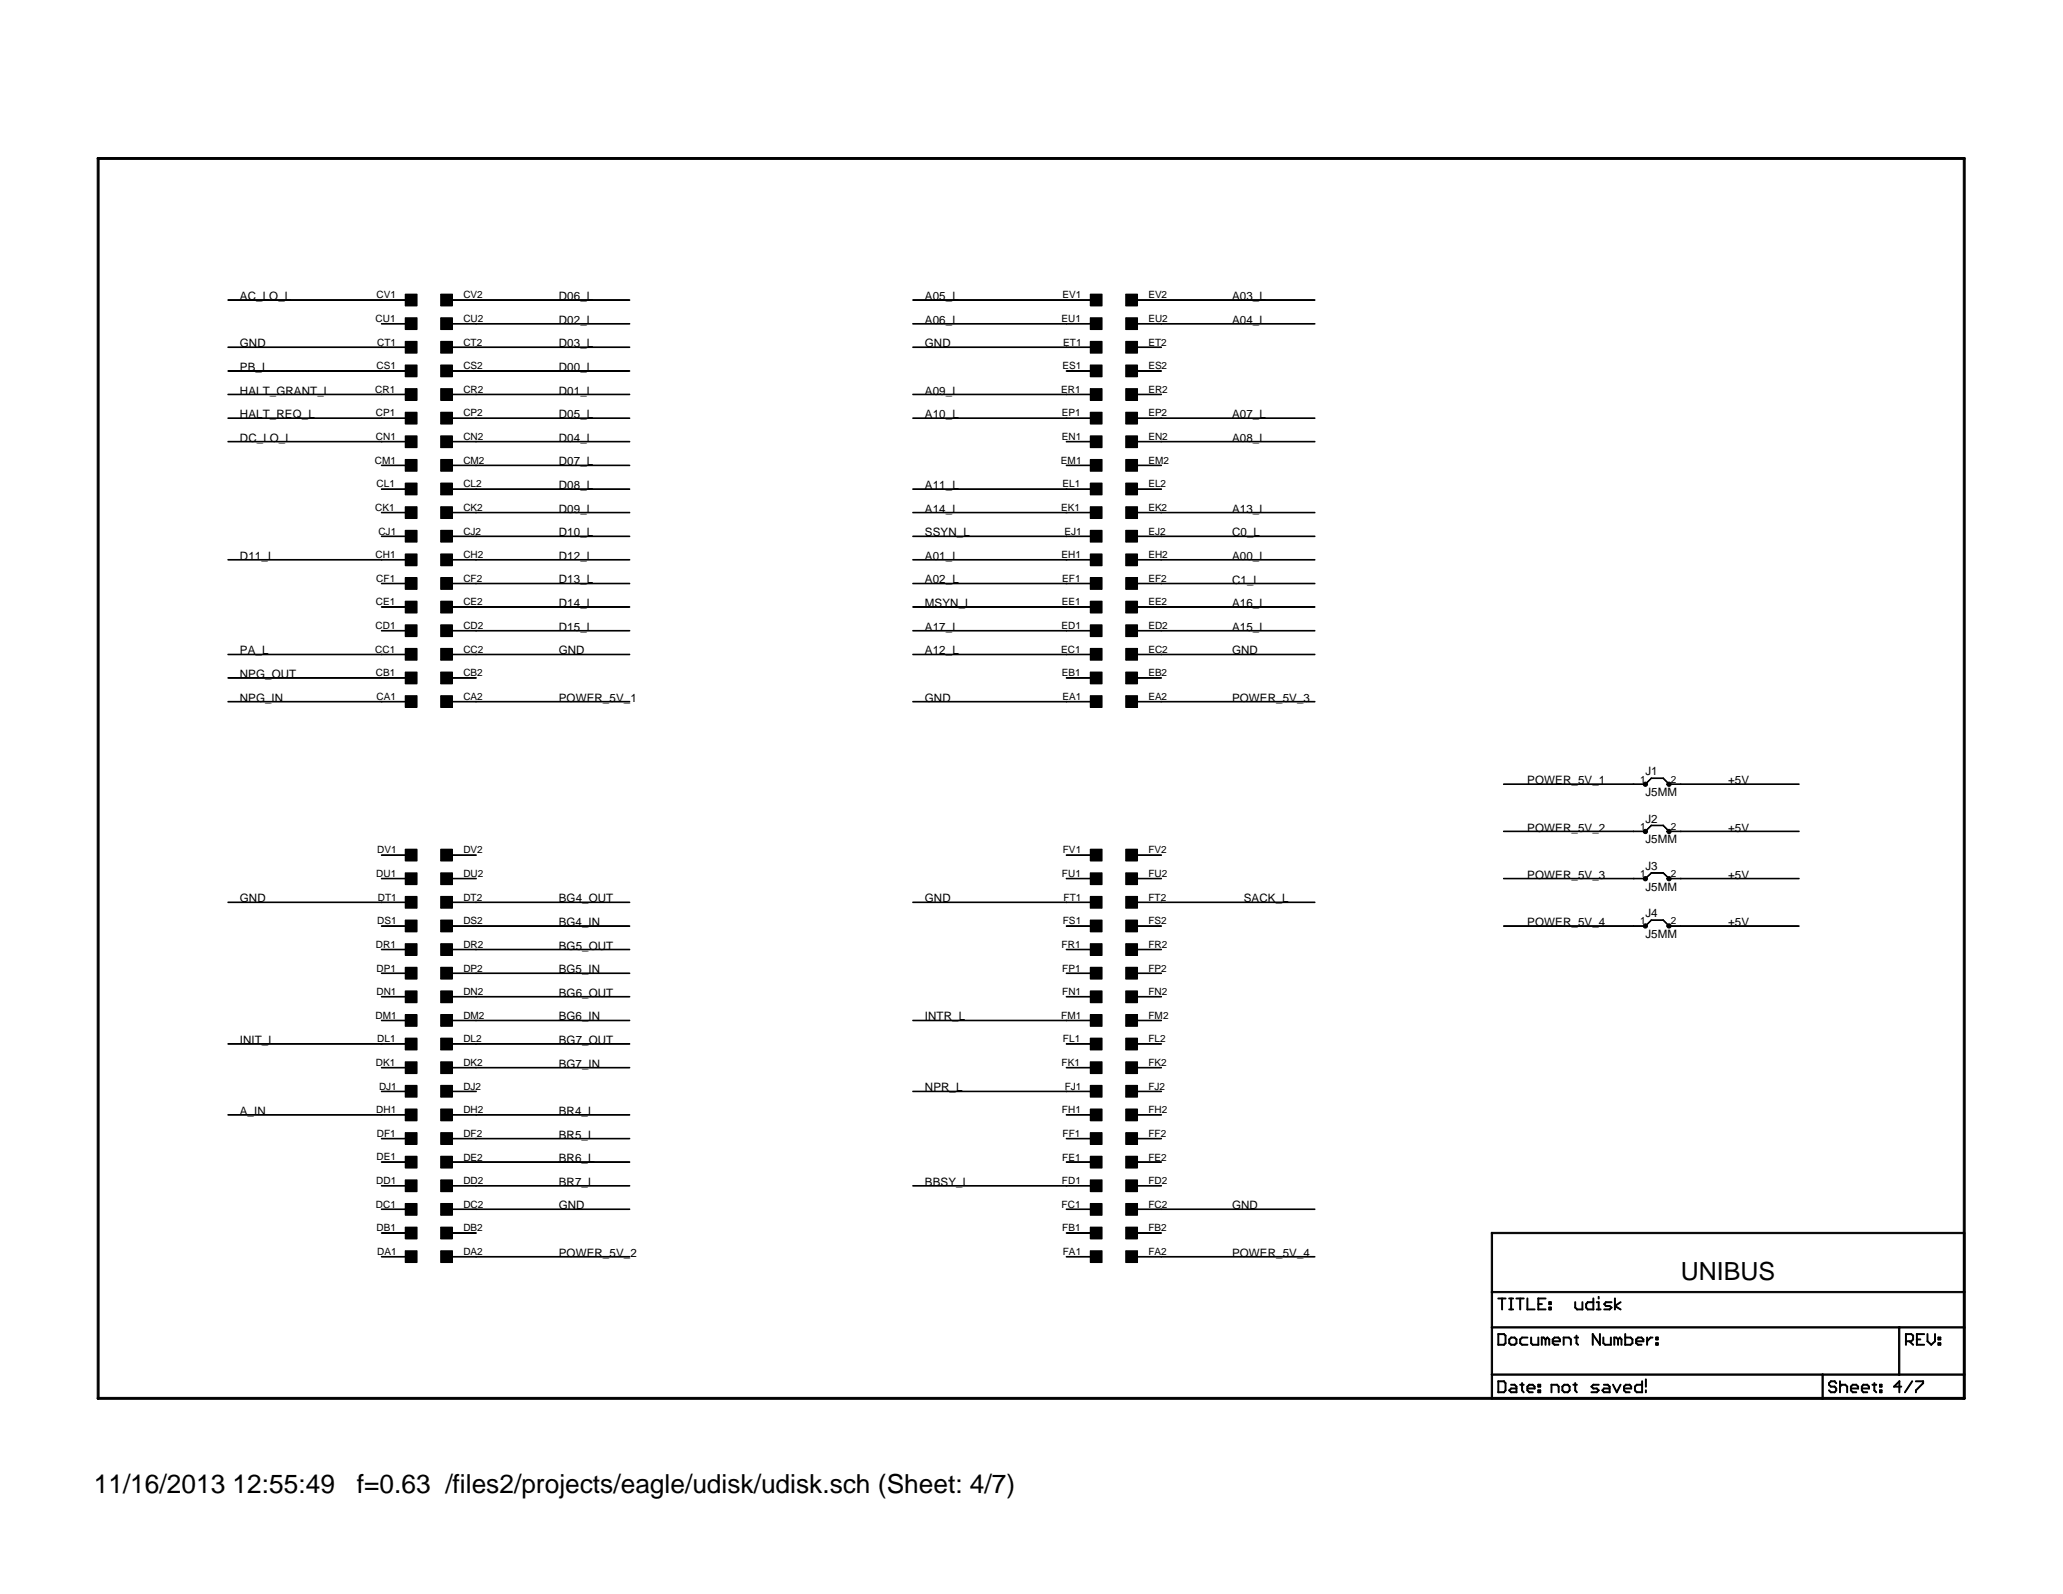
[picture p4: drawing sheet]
<svg xmlns="http://www.w3.org/2000/svg" width="279mm" height="216mm" viewBox="0 0 279 216" stroke-linecap="round" stroke-linejoin="round" font-family="sans-serif">
<defs><g id="words">
<g font-size="3.6">
<text x="12.7" y="202.2">11/16/2013 12:55:49</text>
<text x="48.3" y="202.2">f=0.63 /files2/projects/eagle/udisk/udisk.sch (Sheet: 4/7)</text>
</g>
<text font-size="3.4" x="227.6" y="173.4">UNIBUS</text>
<g font-size="1.6">
<text x="32.5" y="40.6">AC_LO_L</text>
<text x="75.7" y="40.6">D06_L</text>
<text x="125.3" y="40.6">A05_L</text>
<text x="166.9" y="40.6">A03_L</text>
<text x="32.5" y="47">GND</text>
<text x="75.7" y="47">D03_L</text>
<text x="75.7" y="43.8">D02_L</text>
<text x="125.3" y="47">GND</text>
<text x="125.3" y="43.8">A06_L</text>
<text x="166.9" y="43.8">A04_L</text>
<text x="32.5" y="50.2">PB_L</text>
<text x="32.5" y="53.4">HALT_GRANT_L</text>
<text x="75.7" y="53.4">D01_L</text>
<text x="75.7" y="50.2">D00_L</text>
<text x="125.3" y="53.4">A09_L</text>
<text x="32.5" y="56.6">HALT_REQ_L</text>
<text x="32.5" y="59.8">DC_LO_L</text>
<text x="75.7" y="59.8">D04_L</text>
<text x="75.7" y="56.6">D05_L</text>
<text x="125.3" y="56.6">A10_L</text>
<text x="166.9" y="56.6">A07_L</text>
<text x="166.9" y="59.8">A08_L</text>
<text x="75.7" y="63">D07_L</text>
<text x="75.7" y="69.4">D09_L</text>
<text x="75.7" y="66.2">D08_L</text>
<text x="125.3" y="69.4">A14_L</text>
<text x="125.3" y="66.2">A11_L</text>
<text x="166.9" y="69.4">A13_L</text>
<text x="32.5" y="75.8">D11_L</text>
<text x="75.7" y="75.8">D12_L</text>
<text x="75.7" y="72.6">D10_L</text>
<text x="125.3" y="75.8">A01_L</text>
<text x="125.3" y="72.6">SSYN_L</text>
<text x="166.9" y="72.6">C0_L</text>
<text x="166.9" y="75.8">A00_L</text>
<text x="75.7" y="82.2">D14_L</text>
<text x="75.7" y="79">D13_L</text>
<text x="125.3" y="82.2">MSYN_L</text>
<text x="125.3" y="79">A02_L</text>
<text x="166.9" y="79">C1_L</text>
<text x="166.9" y="82.2">A16_L</text>
<text x="32.5" y="88.6">PA_L</text>
<text x="75.7" y="88.6">GND</text>
<text x="75.7" y="85.4">D15_L</text>
<text x="125.3" y="88.6">A12_L</text>
<text x="125.3" y="85.4">A17_L</text>
<text x="166.9" y="88.6">GND</text>
<text x="166.9" y="85.4">A15_L</text>
<text x="32.5" y="95">NPG_IN</text>
<text x="32.5" y="91.8">NPG_OUT</text>
<text x="75.7" y="95">POWER_5V_1</text>
<text x="125.3" y="95">GND</text>
<text x="166.9" y="95">POWER_5V_3</text>
<text x="206.8" y="106.2">POWER_5V_1</text>
<text x="222.8" y="107.8">J5MM</text>
<text x="222.8" y="105">J1</text>
<text x="234" y="106.2">+5V</text>
<text x="206.8" y="112.6">POWER_5V_2</text>
<text x="222.8" y="111.4">J2</text>
<text x="234" y="112.6">+5V</text>
<text x="206.8" y="119">POWER_5V_3</text>
<text x="222.8" y="114.2">J5MM</text>
<text x="222.8" y="117.8">J3</text>
<text x="234" y="119">+5V</text>
<text x="32.5" y="122.2">GND</text>
<text x="75.7" y="122.2">BG4_OUT</text>
<text x="75.7" y="125.4">BG4_IN</text>
<text x="125.3" y="122.2">GND</text>
<text x="168.5" y="122.2">SACK_L</text>
<text x="206.8" y="125.4">POWER_5V_4</text>
<text x="222.8" y="120.6">J5MM</text>
<text x="222.8" y="124.2">J4</text>
<text x="234" y="125.4">+5V</text>
<text x="75.7" y="128.6">BG5_OUT</text>
<text x="75.7" y="131.8">BG5_IN</text>
<text x="222.8" y="127">J5MM</text>
<text x="75.7" y="135">BG6_OUT</text>
<text x="32.5" y="141.4">INIT_L</text>
<text x="75.7" y="138.2">BG6_IN</text>
<text x="75.7" y="141.4">BG7_OUT</text>
<text x="125.3" y="138.2">INTR_L</text>
<text x="75.7" y="144.6">BG7_IN</text>
<text x="125.3" y="147.8">NPR_L</text>
<text x="32.5" y="151">A_IN</text>
<text x="75.7" y="151">BR4_L</text>
<text x="75.7" y="154.2">BR5_L</text>
<text x="75.7" y="157.4">BR6_L</text>
<text x="75.7" y="160.6">BR7_L</text>
<text x="125.3" y="160.6">BBSY_L</text>
<text x="75.7" y="163.8">GND</text>
<text x="166.9" y="163.8">GND</text>
<text x="75.7" y="170.2">POWER_5V_2</text>
<text x="166.9" y="170.2">POWER_5V_4</text>
</g>
<g font-size="1.4">
<text x="51" y="40.4">CV1</text>
<text x="62.8" y="40.4">CV2</text>
<text x="143.9" y="40.4">EV1</text>
<text x="155.5" y="40.4">EV2</text>
<text x="50.9" y="43.6">CU1</text>
<text x="51.1" y="46.8">CT1</text>
<text x="62.8" y="43.6">CU2</text>
<text x="62.8" y="46.8">CT2</text>
<text x="143.8" y="43.6">EU1</text>
<text x="144" y="46.8">ET1</text>
<text x="155.5" y="43.6">EU2</text>
<text x="155.5" y="46.8">ET2</text>
<text x="50.8" y="53.2">CR1</text>
<text x="51" y="50">CS1</text>
<text x="62.8" y="50">CS2</text>
<text x="62.8" y="53.2">CR2</text>
<text x="143.7" y="53.2">ER1</text>
<text x="143.9" y="50">ES1</text>
<text x="155.5" y="50">ES2</text>
<text x="155.5" y="53.2">ER2</text>
<text x="50.9" y="56.4">CP1</text>
<text x="50.9" y="59.6">CN1</text>
<text x="62.8" y="56.4">CP2</text>
<text x="62.8" y="59.6">CN2</text>
<text x="143.8" y="56.4">EP1</text>
<text x="143.8" y="59.6">EN1</text>
<text x="155.5" y="56.4">EP2</text>
<text x="155.5" y="59.6">EN2</text>
<text x="50.8" y="62.8">CM1</text>
<text x="62.8" y="62.8">CM2</text>
<text x="143.7" y="62.8">EM1</text>
<text x="155.5" y="62.8">EM2</text>
<text x="50.8" y="69.2">CK1</text>
<text x="51" y="66">CL1</text>
<text x="62.8" y="66">CL2</text>
<text x="62.8" y="69.2">CK2</text>
<text x="143.7" y="69.2">EK1</text>
<text x="143.9" y="66">EL1</text>
<text x="155.5" y="66">EL2</text>
<text x="155.5" y="69.2">EK2</text>
<text x="50.9" y="75.6">CH1</text>
<text x="51.3" y="72.4">CJ1</text>
<text x="62.8" y="72.4">CJ2</text>
<text x="62.8" y="75.6">CH2</text>
<text x="143.8" y="75.6">EH1</text>
<text x="144.2" y="72.4">EJ1</text>
<text x="155.5" y="72.4">EJ2</text>
<text x="155.5" y="75.6">EH2</text>
<text x="50.9" y="82">CE1</text>
<text x="51" y="78.8">CF1</text>
<text x="62.8" y="78.8">CF2</text>
<text x="62.8" y="82">CE2</text>
<text x="143.8" y="82">EE1</text>
<text x="143.9" y="78.8">EF1</text>
<text x="155.5" y="78.8">EF2</text>
<text x="155.5" y="82">EE2</text>
<text x="50.8" y="88.4">CC1</text>
<text x="50.9" y="85.2">CD1</text>
<text x="62.8" y="85.2">CD2</text>
<text x="62.8" y="88.4">CC2</text>
<text x="143.7" y="88.4">EC1</text>
<text x="143.8" y="85.2">ED1</text>
<text x="155.5" y="85.2">ED2</text>
<text x="155.5" y="88.4">EC2</text>
<text x="50.9" y="91.6">CB1</text>
<text x="51" y="94.8">CA1</text>
<text x="62.8" y="91.6">CB2</text>
<text x="62.8" y="94.8">CA2</text>
<text x="143.8" y="91.6">EB1</text>
<text x="143.9" y="94.8">EA1</text>
<text x="155.5" y="91.6">EB2</text>
<text x="155.5" y="94.8">EA2</text>
<text x="222.2" y="106">1</text>
<text x="226.3" y="106">2</text>
<text x="222.2" y="112.4">1</text>
<text x="226.3" y="112.4">2</text>
<text x="51" y="118.8">DU1</text>
<text x="51.1" y="115.6">DV1</text>
<text x="62.8" y="115.6">DV2</text>
<text x="62.8" y="118.8">DU2</text>
<text x="143.8" y="118.8">FU1</text>
<text x="143.9" y="115.6">FV1</text>
<text x="155.5" y="115.6">FV2</text>
<text x="155.5" y="118.8">FU2</text>
<text x="222.2" y="118.8">1</text>
<text x="226.3" y="118.8">2</text>
<text x="51.1" y="125.2">DS1</text>
<text x="51.2" y="122">DT1</text>
<text x="62.8" y="122">DT2</text>
<text x="62.8" y="125.2">DS2</text>
<text x="143.9" y="125.2">FS1</text>
<text x="144" y="122">FT1</text>
<text x="155.5" y="122">FT2</text>
<text x="155.5" y="125.2">FS2</text>
<text x="222.2" y="125.2">1</text>
<text x="226.3" y="125.2">2</text>
<text x="50.9" y="128.4">DR1</text>
<text x="51" y="131.6">DP1</text>
<text x="62.8" y="128.4">DR2</text>
<text x="62.8" y="131.6">DP2</text>
<text x="143.8" y="128.4">FR1</text>
<text x="143.9" y="131.6">FP1</text>
<text x="155.5" y="128.4">FR2</text>
<text x="155.5" y="131.6">FP2</text>
<text x="50.9" y="138">DM1</text>
<text x="51" y="134.8">DN1</text>
<text x="62.8" y="134.8">DN2</text>
<text x="62.8" y="138">DM2</text>
<text x="143.7" y="138">FM1</text>
<text x="143.9" y="134.8">FN1</text>
<text x="155.5" y="134.8">FN2</text>
<text x="155.5" y="138">FM2</text>
<text x="51.1" y="141.2">DL1</text>
<text x="62.8" y="141.2">DL2</text>
<text x="143.9" y="141.2">FL1</text>
<text x="155.5" y="141.2">FL2</text>
<text x="50.9" y="144.4">DK1</text>
<text x="51.3" y="147.6">DJ1</text>
<text x="62.8" y="144.4">DK2</text>
<text x="62.8" y="147.6">DJ2</text>
<text x="143.8" y="144.4">FK1</text>
<text x="144.2" y="147.6">FJ1</text>
<text x="155.5" y="144.4">FK2</text>
<text x="155.5" y="147.6">FJ2</text>
<text x="51" y="150.8">DH1</text>
<text x="51" y="154">DF1</text>
<text x="62.8" y="150.8">DH2</text>
<text x="62.8" y="154">DF2</text>
<text x="143.8" y="150.8">FH1</text>
<text x="143.9" y="154">FF1</text>
<text x="155.5" y="150.8">FH2</text>
<text x="155.5" y="154">FF2</text>
<text x="51" y="160.4">DD1</text>
<text x="51" y="157.2">DE1</text>
<text x="62.8" y="157.2">DE2</text>
<text x="62.8" y="160.4">DD2</text>
<text x="143.8" y="160.4">FD1</text>
<text x="143.9" y="157.2">FE1</text>
<text x="155.5" y="157.2">FE2</text>
<text x="155.5" y="160.4">FD2</text>
<text x="50.9" y="163.6">DC1</text>
<text x="51" y="166.8">DB1</text>
<text x="62.8" y="163.6">DC2</text>
<text x="62.8" y="166.8">DB2</text>
<text x="143.8" y="163.6">FC1</text>
<text x="143.9" y="166.8">FB1</text>
<text x="155.5" y="163.6">FC2</text>
<text x="155.5" y="166.8">FB2</text>
<text x="51.1" y="170">DA1</text>
<text x="62.8" y="170">DA2</text>
<text x="143.9" y="170">FA1</text>
<text x="155.5" y="170">FA2</text>
</g>
</g></defs>
<g fill="#000">
<path d="M54.9 39.8h1.6v1.6h-1.6z" fill-rule="evenodd"/>
<path d="M59.7 39.8h1.6v1.6h-1.6z" fill-rule="evenodd"/>
<path d="M147.7 39.8h1.6v1.6h-1.6z" fill-rule="evenodd"/>
<path d="M152.5 39.8h1.6v1.6h-1.6z" fill-rule="evenodd"/>
<path d="M13.2 21.3h252.9v.2v.1h-252.9v-.1z" fill-rule="evenodd"/>
<path d="M30.9 47l20.8 .1z" fill-rule="evenodd"/>
<path d="M30.9 40.6l20.8 .1h-20.8z" fill-rule="evenodd"/>
<path d="M30.9 53.4h20.8l-20.8 .1z" fill-rule="evenodd"/>
<path d="M30.9 56.6l20.8 .1z" fill-rule="evenodd"/>
<path d="M30.9 59.8h20.8z" fill-rule="evenodd"/>
<path d="M30.9 50.2l20.8 .1z" fill-rule="evenodd"/>
<path d="M54.9 43h1.6v1.6h-1.6z" fill-rule="evenodd"/>
<path d="M54.9 46.2h1.6v1.6h-1.6z" fill-rule="evenodd"/>
<path d="M54.9 49.4h1.6v1.6h-1.6z" fill-rule="evenodd"/>
<path d="M54.9 52.6h1.6v1.6h-1.6z" fill-rule="evenodd"/>
<path d="M54.9 55.8h1.6v1.6h-1.6z" fill-rule="evenodd"/>
<path d="M54.9 59h1.6v1.6h-1.6z" fill-rule="evenodd"/>
<path d="M51.7 40.6l3.2 .1h-3.2z" fill-rule="evenodd"/>
<path d="M51.7 43.8l3.2 .1h-3.2z" fill-rule="evenodd"/>
<path d="M51.6 47l3.3 .1z" fill-rule="evenodd"/>
<path d="M51.7 50.2l3.2 .1h-3.2z" fill-rule="evenodd"/>
<path d="M51.7 53.4h3.2l-3.2 .1z" fill-rule="evenodd"/>
<path d="M51.6 56.6l3.3 .1z" fill-rule="evenodd"/>
<path d="M51.6 59.8h3.3z" fill-rule="evenodd"/>
<path d="M59.7 43h1.6v1.6h-1.6z" fill-rule="evenodd"/>
<path d="M59.7 46.2h1.6v1.6h-1.6z" fill-rule="evenodd"/>
<path d="M59.7 49.4h1.6v1.6h-1.6z" fill-rule="evenodd"/>
<path d="M59.7 52.6h1.6v1.6h-1.6z" fill-rule="evenodd"/>
<path d="M59.7 55.8h1.6v1.6h-1.6z" fill-rule="evenodd"/>
<path d="M59.7 59h1.6v1.6h-1.6z" fill-rule="evenodd"/>
<path d="M61.3 40.6l3.2 .1h-3.2z" fill-rule="evenodd"/>
<path d="M61.3 43.8l3.2 .1h-3.2z" fill-rule="evenodd"/>
<path d="M61.3 47l3.2 .1z" fill-rule="evenodd"/>
<path d="M61.3 50.2l3.2 .1h-3.2z" fill-rule="evenodd"/>
<path d="M61.3 53.4h3.2l-3.2 .1z" fill-rule="evenodd"/>
<path d="M61.3 56.6l3.2 .1z" fill-rule="evenodd"/>
<path d="M61.3 59.8h3.2z" fill-rule="evenodd"/>
<path d="M64.4 59.8h20.9z" fill-rule="evenodd"/>
<path d="M64.4 56.6l20.9 .1z" fill-rule="evenodd"/>
<path d="M64.5 53.4h20.8l-20.8 .1z" fill-rule="evenodd"/>
<path d="M64.5 50.2l20.8 .1h-20.8z" fill-rule="evenodd"/>
<path d="M64.5 47l20.8 .1h-20.8z" fill-rule="evenodd"/>
<path d="M64.5 43.8l20.8 .1h-20.8z" fill-rule="evenodd"/>
<path d="M64.5 40.6l20.8 .1h-20.8z" fill-rule="evenodd"/>
<path d="M123.6 47l20.9 .1z" fill-rule="evenodd"/>
<path d="M123.6 40.6l20.9 .1z" fill-rule="evenodd"/>
<path d="M123.6 43.8l20.9 .1z" fill-rule="evenodd"/>
<path d="M123.6 53.4h20.9z" fill-rule="evenodd"/>
<path d="M123.6 56.6l20.9 .1z" fill-rule="evenodd"/>
<path d="M147.7 43h1.6v1.6h-1.6z" fill-rule="evenodd"/>
<path d="M147.7 46.2h1.6v1.6h-1.6z" fill-rule="evenodd"/>
<path d="M147.7 49.4h1.6v1.6h-1.6z" fill-rule="evenodd"/>
<path d="M147.7 52.6h1.6v1.6h-1.6z" fill-rule="evenodd"/>
<path d="M147.7 55.8h1.6v1.6h-1.6z" fill-rule="evenodd"/>
<path d="M147.7 59h1.6v1.6h-1.6z" fill-rule="evenodd"/>
<path d="M144.4 40.6l3.3 .1h-3.3z" fill-rule="evenodd"/>
<path d="M144.4 43.8l3.3 .1h-3.3z" fill-rule="evenodd"/>
<path d="M144.4 47l3.3 .1h-3.3z" fill-rule="evenodd"/>
<path d="M144.4 50.2l3.3 .1h-3.3z" fill-rule="evenodd"/>
<path d="M144.4 53.4h3.3l-3.3 .1z" fill-rule="evenodd"/>
<path d="M144.4 56.6l3.3 .1h-3.3z" fill-rule="evenodd"/>
<path d="M144.4 59.8h3.3l-3.3 .1z" fill-rule="evenodd"/>
<path d="M152.5 43h1.6v1.6h-1.6z" fill-rule="evenodd"/>
<path d="M152.5 46.2h1.6v1.6h-1.6z" fill-rule="evenodd"/>
<path d="M152.5 49.4h1.6v1.6h-1.6z" fill-rule="evenodd"/>
<path d="M152.5 52.6h1.6v1.6h-1.6z" fill-rule="evenodd"/>
<path d="M152.5 55.8h1.6v1.6h-1.6z" fill-rule="evenodd"/>
<path d="M152.5 59h1.6v1.6h-1.6z" fill-rule="evenodd"/>
<path d="M154 40.6l3.3 .1h-3.3z" fill-rule="evenodd"/>
<path d="M154 43.8l3.3 .1h-3.3z" fill-rule="evenodd"/>
<path d="M154 47l3.3 .1h-3.3z" fill-rule="evenodd"/>
<path d="M154 50.2l3.3 .1h-3.3z" fill-rule="evenodd"/>
<path d="M154 53.4h3.3l-3.3 .1z" fill-rule="evenodd"/>
<path d="M154 56.6l3.3 .1h-3.3z" fill-rule="evenodd"/>
<path d="M154 59.8h3.3l-3.3 .1z" fill-rule="evenodd"/>
<path d="M157.3 40.6l20.8 .1h-20.8z" fill-rule="evenodd"/>
<path d="M157.3 43.8l20.8 .1h-20.8z" fill-rule="evenodd"/>
<path d="M157.2 56.6l20.9 .1z" fill-rule="evenodd"/>
<path d="M157.2 59.8h20.9z" fill-rule="evenodd"/>
<path d="M30.9 75.8h20.8z" fill-rule="evenodd"/>
<path d="M54.9 62.2h1.6v1.6h-1.6z" fill-rule="evenodd"/>
<path d="M54.9 65.4h1.6v1.6h-1.6z" fill-rule="evenodd"/>
<path d="M54.9 68.6h1.6v1.6h-1.6z" fill-rule="evenodd"/>
<path d="M54.9 71.8h1.6v1.6h-1.6z" fill-rule="evenodd"/>
<path d="M54.9 75h1.6v1.6h-1.6z" fill-rule="evenodd"/>
<path d="M54.9 78.2h1.6v1.6h-1.6z" fill-rule="evenodd"/>
<path d="M51.7 63l3.2 .1h-3.2z" fill-rule="evenodd"/>
<path d="M51.7 66.2l3.2 .1h-3.2z" fill-rule="evenodd"/>
<path d="M51.7 69.4h3.2l-3.2 .1z" fill-rule="evenodd"/>
<path d="M51.6 72.6l3.3 .1z" fill-rule="evenodd"/>
<path d="M51.6 75.8h3.3z" fill-rule="evenodd"/>
<path d="M51.6 79l3.3 .1z" fill-rule="evenodd"/>
<path d="M59.7 62.2h1.6v1.6h-1.6z" fill-rule="evenodd"/>
<path d="M59.7 65.4h1.6v1.6h-1.6z" fill-rule="evenodd"/>
<path d="M59.7 68.6h1.6v1.6h-1.6z" fill-rule="evenodd"/>
<path d="M59.7 71.8h1.6v1.6h-1.6z" fill-rule="evenodd"/>
<path d="M59.7 75h1.6v1.6h-1.6z" fill-rule="evenodd"/>
<path d="M59.7 78.2h1.6v1.6h-1.6z" fill-rule="evenodd"/>
<path d="M61.3 63l3.2 .1h-3.2z" fill-rule="evenodd"/>
<path d="M61.3 66.2l3.2 .1h-3.2z" fill-rule="evenodd"/>
<path d="M61.3 69.4h3.2l-3.2 .1z" fill-rule="evenodd"/>
<path d="M61.3 72.6l3.2 .1z" fill-rule="evenodd"/>
<path d="M61.3 75.8h3.2l-3.2 .1z" fill-rule="evenodd"/>
<path d="M61.3 79l3.2 .1z" fill-rule="evenodd"/>
<path d="M64.4 79l20.9 .1z" fill-rule="evenodd"/>
<path d="M64.5 75.8h20.8l-20.8 .1z" fill-rule="evenodd"/>
<path d="M64.4 72.6l20.9 .1z" fill-rule="evenodd"/>
<path d="M64.5 69.4h20.8l-20.8 .1z" fill-rule="evenodd"/>
<path d="M64.5 66.2l20.8 .1h-20.8z" fill-rule="evenodd"/>
<path d="M64.5 63l20.8 .1h-20.8z" fill-rule="evenodd"/>
<path d="M123.6 79l20.9 .1z" fill-rule="evenodd"/>
<path d="M123.6 75.8h20.9z" fill-rule="evenodd"/>
<path d="M123.6 72.6l20.9 .1z" fill-rule="evenodd"/>
<path d="M123.6 69.4h20.9z" fill-rule="evenodd"/>
<path d="M123.6 66.2l20.9 .1z" fill-rule="evenodd"/>
<path d="M147.7 62.2h1.6v1.6h-1.6z" fill-rule="evenodd"/>
<path d="M147.7 65.4h1.6v1.6h-1.6z" fill-rule="evenodd"/>
<path d="M147.7 68.6h1.6v1.6h-1.6z" fill-rule="evenodd"/>
<path d="M147.7 71.8h1.6v1.6h-1.6z" fill-rule="evenodd"/>
<path d="M147.7 75h1.6v1.6h-1.6z" fill-rule="evenodd"/>
<path d="M147.7 78.2h1.6v1.6h-1.6z" fill-rule="evenodd"/>
<path d="M144.4 63l3.3 .1h-3.3z" fill-rule="evenodd"/>
<path d="M144.4 66.2l3.3 .1h-3.3z" fill-rule="evenodd"/>
<path d="M144.4 69.4h3.3l-3.3 .1z" fill-rule="evenodd"/>
<path d="M144.4 72.6l3.3 .1h-3.3z" fill-rule="evenodd"/>
<path d="M144.4 75.8h3.3l-3.3 .1z" fill-rule="evenodd"/>
<path d="M144.4 79l3.3 .1h-3.3z" fill-rule="evenodd"/>
<path d="M152.5 62.2h1.6v1.6h-1.6z" fill-rule="evenodd"/>
<path d="M152.5 65.4h1.6v1.6h-1.6z" fill-rule="evenodd"/>
<path d="M152.5 68.6h1.6v1.6h-1.6z" fill-rule="evenodd"/>
<path d="M152.5 71.8h1.6v1.6h-1.6z" fill-rule="evenodd"/>
<path d="M152.5 75h1.6v1.6h-1.6z" fill-rule="evenodd"/>
<path d="M152.5 78.2h1.6v1.6h-1.6z" fill-rule="evenodd"/>
<path d="M154 63l3.3 .1h-3.3z" fill-rule="evenodd"/>
<path d="M154 66.2l3.3 .1h-3.3z" fill-rule="evenodd"/>
<path d="M154 69.4h3.3l-3.3 .1z" fill-rule="evenodd"/>
<path d="M154 72.6l3.3 .1h-3.3z" fill-rule="evenodd"/>
<path d="M154 75.8h3.3l-3.3 .1z" fill-rule="evenodd"/>
<path d="M154 79l3.3 .1h-3.3z" fill-rule="evenodd"/>
<path d="M157.3 69.4h20.8l-20.8 .1z" fill-rule="evenodd"/>
<path d="M157.2 72.6l20.9 .1z" fill-rule="evenodd"/>
<path d="M157.2 75.8h20.9z" fill-rule="evenodd"/>
<path d="M157.2 79l20.9 .1z" fill-rule="evenodd"/>
<path d="M30.9 95l20.8 .1h-20.8z" fill-rule="evenodd"/>
<path d="M30.9 91.8h20.8l-20.8 .1z" fill-rule="evenodd"/>
<path d="M30.9 88.6l20.8 .1z" fill-rule="evenodd"/>
<path d="M54.9 81.4h1.6v1.6h-1.6z" fill-rule="evenodd"/>
<path d="M54.9 84.6h1.6v1.6h-1.6z" fill-rule="evenodd"/>
<path d="M54.9 87.8h1.6v1.6h-1.6z" fill-rule="evenodd"/>
<path d="M54.9 91h1.6v1.6h-1.6z" fill-rule="evenodd"/>
<path d="M54.9 94.2h1.6v1.6h-1.6z" fill-rule="evenodd"/>
<path d="M51.6 82.2h3.3z" fill-rule="evenodd"/>
<path d="M51.6 85.4h3.3z" fill-rule="evenodd"/>
<path d="M51.6 88.6l3.3 .1z" fill-rule="evenodd"/>
<path d="M51.7 91.8h3.2l-3.2 .1z" fill-rule="evenodd"/>
<path d="M51.7 95l3.2 .1h-3.2z" fill-rule="evenodd"/>
<path d="M59.7 81.4h1.6v1.6h-1.6z" fill-rule="evenodd"/>
<path d="M59.7 84.6h1.6v1.6h-1.6z" fill-rule="evenodd"/>
<path d="M59.7 87.8h1.6v1.6h-1.6z" fill-rule="evenodd"/>
<path d="M59.7 91h1.6v1.6h-1.6z" fill-rule="evenodd"/>
<path d="M59.7 94.2h1.6v1.6h-1.6z" fill-rule="evenodd"/>
<path d="M61.3 82.2h3.2z" fill-rule="evenodd"/>
<path d="M61.3 85.4h3.2z" fill-rule="evenodd"/>
<path d="M61.3 88.6l3.2 .1z" fill-rule="evenodd"/>
<path d="M61.3 91.8h3.2l-3.2 .1z" fill-rule="evenodd"/>
<path d="M61.3 95l3.2 .1h-3.2z" fill-rule="evenodd"/>
<path d="M64.4 88.6l20.9 .1z" fill-rule="evenodd"/>
<path d="M64.4 85.4h20.9z" fill-rule="evenodd"/>
<path d="M64.4 82.2h20.9z" fill-rule="evenodd"/>
<path d="M64.5 95l20.8 .1h-20.8z" fill-rule="evenodd"/>
<path d="M123.6 95l20.9 .1z" fill-rule="evenodd"/>
<path d="M123.6 88.6l20.9 .1z" fill-rule="evenodd"/>
<path d="M123.6 85.4h20.9z" fill-rule="evenodd"/>
<path d="M123.6 82.2h20.9z" fill-rule="evenodd"/>
<path d="M147.7 81.4h1.6v1.6h-1.6z" fill-rule="evenodd"/>
<path d="M147.7 84.6h1.6v1.6h-1.6z" fill-rule="evenodd"/>
<path d="M147.7 87.8h1.6v1.6h-1.6z" fill-rule="evenodd"/>
<path d="M147.7 91h1.6v1.6h-1.6z" fill-rule="evenodd"/>
<path d="M147.7 94.2h1.6v1.6h-1.6z" fill-rule="evenodd"/>
<path d="M144.4 82.2h3.3l-3.3 .1z" fill-rule="evenodd"/>
<path d="M144.4 85.4h3.3l-3.3 .1z" fill-rule="evenodd"/>
<path d="M144.4 88.6l3.3 .1z" fill-rule="evenodd"/>
<path d="M144.4 91.8h3.3l-3.3 .1z" fill-rule="evenodd"/>
<path d="M144.4 95l3.3 .1h-3.3z" fill-rule="evenodd"/>
<path d="M152.5 81.4h1.6v1.6h-1.6z" fill-rule="evenodd"/>
<path d="M152.5 84.6h1.6v1.6h-1.6z" fill-rule="evenodd"/>
<path d="M152.5 87.8h1.6v1.6h-1.6z" fill-rule="evenodd"/>
<path d="M152.5 91h1.6v1.6h-1.6z" fill-rule="evenodd"/>
<path d="M152.5 94.2h1.6v1.6h-1.6z" fill-rule="evenodd"/>
<path d="M154 82.2h3.3l-3.3 .1z" fill-rule="evenodd"/>
<path d="M154 85.4h3.3l-3.3 .1z" fill-rule="evenodd"/>
<path d="M154 88.6l3.3 .1z" fill-rule="evenodd"/>
<path d="M154 91.8h3.3l-3.3 .1z" fill-rule="evenodd"/>
<path d="M154 95l3.3 .1h-3.3z" fill-rule="evenodd"/>
<path d="M157.2 88.6l20.9 .1z" fill-rule="evenodd"/>
<path d="M157.2 82.2h20.9z" fill-rule="evenodd"/>
<path d="M157.2 85.4h20.9z" fill-rule="evenodd"/>
<path d="M157.3 95l20.8 .1h-20.8z" fill-rule="evenodd"/>
<path d="M54.9 115h1.6v1.6h-1.6z" fill-rule="evenodd"/>
<path d="M54.9 118.2h1.6v1.6h-1.6z" fill-rule="evenodd"/>
<path d="M51.7 115.8h3.2l-3.2 .1z" fill-rule="evenodd"/>
<path d="M51.6 119h3.3z" fill-rule="evenodd"/>
<path d="M59.7 115h1.6v1.6h-1.6z" fill-rule="evenodd"/>
<path d="M59.7 118.2h1.6v1.6h-1.6z" fill-rule="evenodd"/>
<path d="M61.3 115.8h3.2l-3.2 .1z" fill-rule="evenodd"/>
<path d="M61.3 119h3.2z" fill-rule="evenodd"/>
<path d="M147.7 115h1.6v1.6h-1.6z" fill-rule="evenodd"/>
<path d="M147.7 118.2h1.6v1.6h-1.6z" fill-rule="evenodd"/>
<path d="M144.4 115.8h3.3l-3.3 .1z" fill-rule="evenodd"/>
<path d="M144.4 119h3.3h-3.3z" fill-rule="evenodd"/>
<path d="M152.5 115h1.6v1.6h-1.6z" fill-rule="evenodd"/>
<path d="M152.5 118.2h1.6v1.6h-1.6z" fill-rule="evenodd"/>
<path d="M154 115.8h3.3l-3.3 .1z" fill-rule="evenodd"/>
<path d="M154 119h3.3h-3.3z" fill-rule="evenodd"/>
<path d="M203.6 106.2h17.7z" fill-rule="evenodd"/>
<path d="M203.6 112.6h17.7h-17.7z" fill-rule="evenodd"/>
<path d="M203.6 119h17.7h-17.7z" fill-rule="evenodd"/>
<path d="M222.6 106l.2-.1 .2 .1 .1 .2-.1 .2-.2 .1-.2-.1v-.2h.3h-.3z" fill-rule="evenodd"/>
<path d="M222.6 112.4l.2-.1 .2 .1 .1 .2-.1 .2-.1 .1-.3-.1v-.2h.3h-.3z" fill-rule="evenodd"/>
<path d="M222.6 118.8l.2-.1 .2 .1 .1 .2-.1 .2-.1 .1-.3-.1v-.2h.3h-.3z" fill-rule="evenodd"/>
<path d="M221.2 106.2h1.7z" fill-rule="evenodd"/>
<path d="M221.2 112.6h1.7h-1.7z" fill-rule="evenodd"/>
<path d="M221.2 119h1.7h-1.7z" fill-rule="evenodd"/>
<path d="M222.8 106.2l.9-.8-.8 .9z" fill-rule="evenodd"/>
<path d="M223.6 111.8h.1l-.9 .8z" fill-rule="evenodd"/>
<path d="M222.8 119l.9-.8-.8 .8z" fill-rule="evenodd"/>
<path d="M223.6 105.4h1.7z" fill-rule="evenodd"/>
<path d="M223.6 111.8h1.7h-1.7z" fill-rule="evenodd"/>
<path d="M223.6 118.2l1.7 .1h-1.7z" fill-rule="evenodd"/>
<path d="M225.8 106l.2-.1 .2 .1 .1 .2-.1 .2-.2 .1-.2-.1v-.2h.3h-.3z" fill-rule="evenodd"/>
<path d="M225.8 112.4l.2-.1 .2 .1 .1 .2-.1 .2-.1 .1-.3-.1v-.2h.3h-.3z" fill-rule="evenodd"/>
<path d="M225.8 118.8l.2-.1 .2 .1 .1 .2-.1 .2-.1 .1-.3-.1v-.2h.3h-.3z" fill-rule="evenodd"/>
<path d="M225.2 105.4l.9 .8z" fill-rule="evenodd"/>
<path d="M225.2 111.8l.9 .8z" fill-rule="evenodd"/>
<path d="M225.2 118.2l.9 .8z" fill-rule="evenodd"/>
<path d="M226 106.2h1.7z" fill-rule="evenodd"/>
<path d="M226 112.6h1.7h-1.7z" fill-rule="evenodd"/>
<path d="M226 119h1.7z" fill-rule="evenodd"/>
<path d="M227.6 106.2h16.1z" fill-rule="evenodd"/>
<path d="M227.6 112.6h16.1h-16.1z" fill-rule="evenodd"/>
<path d="M227.6 119h16.1z" fill-rule="evenodd"/>
<path d="M30.9 122.2h20.8z" fill-rule="evenodd"/>
<path d="M54.9 121.4h1.6v1.6h-1.6z" fill-rule="evenodd"/>
<path d="M54.9 124.6h1.6v1.6h-1.6z" fill-rule="evenodd"/>
<path d="M54.9 127.8h1.6v1.6h-1.6z" fill-rule="evenodd"/>
<path d="M54.9 131h1.6v1.6h-1.6z" fill-rule="evenodd"/>
<path d="M54.9 134.2h1.6v1.6h-1.6z" fill-rule="evenodd"/>
<path d="M54.9 137.4h1.6v1.6h-1.6z" fill-rule="evenodd"/>
<path d="M51.6 122.2h3.3z" fill-rule="evenodd"/>
<path d="M51.7 125.4l3.2 .1h-3.2z" fill-rule="evenodd"/>
<path d="M51.7 128.6h3.2l-3.2 .1z" fill-rule="evenodd"/>
<path d="M51.6 131.8h3.3z" fill-rule="evenodd"/>
<path d="M51.6 135h3.3z" fill-rule="evenodd"/>
<path d="M51.6 138.2h3.3z" fill-rule="evenodd"/>
<path d="M59.7 121.4h1.6v1.6h-1.6z" fill-rule="evenodd"/>
<path d="M59.7 124.6h1.6v1.6h-1.6z" fill-rule="evenodd"/>
<path d="M59.7 127.8h1.6v1.6h-1.6z" fill-rule="evenodd"/>
<path d="M59.7 131h1.6v1.6h-1.6z" fill-rule="evenodd"/>
<path d="M59.7 134.2h1.6v1.6h-1.6z" fill-rule="evenodd"/>
<path d="M59.7 137.4h1.6v1.6h-1.6z" fill-rule="evenodd"/>
<path d="M61.3 122.2h3.2z" fill-rule="evenodd"/>
<path d="M61.3 125.4l3.2 .1h-3.2z" fill-rule="evenodd"/>
<path d="M61.3 128.6h3.2l-3.2 .1z" fill-rule="evenodd"/>
<path d="M61.3 131.8h3.2l-3.2 .1z" fill-rule="evenodd"/>
<path d="M61.3 135h3.2h-3.2z" fill-rule="evenodd"/>
<path d="M61.3 138.2h3.2z" fill-rule="evenodd"/>
<path d="M64.4 122.2h20.9z" fill-rule="evenodd"/>
<path d="M64.5 125.4l20.8 .1h-20.8z" fill-rule="evenodd"/>
<path d="M64.5 128.6h20.8l-20.8 .1z" fill-rule="evenodd"/>
<path d="M64.5 131.8h20.8l-20.8 .1z" fill-rule="evenodd"/>
<path d="M64.5 135h20.8h-20.8z" fill-rule="evenodd"/>
<path d="M64.4 138.2h20.9z" fill-rule="evenodd"/>
<path d="M123.6 122.2h20.9z" fill-rule="evenodd"/>
<path d="M123.6 138.2h20.9z" fill-rule="evenodd"/>
<path d="M147.7 121.4h1.6v1.6h-1.6z" fill-rule="evenodd"/>
<path d="M147.7 124.6h1.6v1.6h-1.6z" fill-rule="evenodd"/>
<path d="M147.7 127.8h1.6v1.6h-1.6z" fill-rule="evenodd"/>
<path d="M147.7 131h1.6v1.6h-1.6z" fill-rule="evenodd"/>
<path d="M147.7 134.2h1.6v1.6h-1.6z" fill-rule="evenodd"/>
<path d="M147.7 137.4h1.6v1.6h-1.6z" fill-rule="evenodd"/>
<path d="M144.4 122.2h3.3z" fill-rule="evenodd"/>
<path d="M144.4 125.4l3.3 .1h-3.3z" fill-rule="evenodd"/>
<path d="M144.4 128.6h3.3l-3.3 .1z" fill-rule="evenodd"/>
<path d="M144.4 131.8h3.3l-3.3 .1z" fill-rule="evenodd"/>
<path d="M144.4 135h3.3h-3.3z" fill-rule="evenodd"/>
<path d="M144.4 138.2h3.3l-3.3 .1z" fill-rule="evenodd"/>
<path d="M152.5 121.4h1.6v1.6h-1.6z" fill-rule="evenodd"/>
<path d="M152.5 124.6h1.6v1.6h-1.6z" fill-rule="evenodd"/>
<path d="M152.5 127.8h1.6v1.6h-1.6z" fill-rule="evenodd"/>
<path d="M152.5 131h1.6v1.6h-1.6z" fill-rule="evenodd"/>
<path d="M152.5 134.2h1.6v1.6h-1.6z" fill-rule="evenodd"/>
<path d="M152.5 137.4h1.6v1.6h-1.6z" fill-rule="evenodd"/>
<path d="M154 122.2h3.3z" fill-rule="evenodd"/>
<path d="M154 125.4l3.3 .1h-3.3z" fill-rule="evenodd"/>
<path d="M154 128.6h3.3l-3.3 .1z" fill-rule="evenodd"/>
<path d="M154 131.8h3.3l-3.3 .1z" fill-rule="evenodd"/>
<path d="M154 135h3.3h-3.3z" fill-rule="evenodd"/>
<path d="M154 138.2h3.3l-3.3 .1z" fill-rule="evenodd"/>
<path d="M157.2 122.2h20.9z" fill-rule="evenodd"/>
<path d="M203.6 125.4l17.7 .1h-17.7z" fill-rule="evenodd"/>
<path d="M222.6 125.2l.3-.1 .1 .1 .1 .2-.1 .2-.2 .1-.2-.1v-.2h.3h-.3z" fill-rule="evenodd"/>
<path d="M221.2 125.4l1.7 .1h-1.7z" fill-rule="evenodd"/>
<path d="M223.6 124.6h.1l-.9 .9z" fill-rule="evenodd"/>
<path d="M223.6 124.6h1.7l-1.7 .1z" fill-rule="evenodd"/>
<path d="M225.8 125.2l.3-.1 .1 .1 .1 .2-.1 .2-.2 .1-.2-.1v-.2h.3h-.3z" fill-rule="evenodd"/>
<path d="M225.2 124.6l.9 .9z" fill-rule="evenodd"/>
<path d="M226 125.4l1.7 .1z" fill-rule="evenodd"/>
<path d="M227.6 125.4l16.1 .1z" fill-rule="evenodd"/>
<path d="M30.9 141.4h20.8z" fill-rule="evenodd"/>
<path d="M30.9 151h20.8h-20.8z" fill-rule="evenodd"/>
<path d="M54.9 140.6h1.6v1.6h-1.6z" fill-rule="evenodd"/>
<path d="M54.9 143.8h1.6v1.6h-1.6z" fill-rule="evenodd"/>
<path d="M54.9 147h1.6v1.6h-1.6z" fill-rule="evenodd"/>
<path d="M54.9 150.2h1.6v1.6h-1.6z" fill-rule="evenodd"/>
<path d="M54.9 153.4h1.6v1.6h-1.6z" fill-rule="evenodd"/>
<path d="M54.9 156.6h1.6v1.6h-1.6z" fill-rule="evenodd"/>
<path d="M54.9 159.8h1.6v1.6h-1.6z" fill-rule="evenodd"/>
<path d="M51.6 141.4h3.3z" fill-rule="evenodd"/>
<path d="M51.7 144.6h3.2l-3.2 .1z" fill-rule="evenodd"/>
<path d="M51.7 147.8h3.2l-3.2 .1z" fill-rule="evenodd"/>
<path d="M51.7 151h3.2h-3.2z" fill-rule="evenodd"/>
<path d="M51.7 154.2h3.2l-3.2 .1z" fill-rule="evenodd"/>
<path d="M51.7 157.4h3.2h-3.2z" fill-rule="evenodd"/>
<path d="M59.7 140.6h1.6v1.6h-1.6z" fill-rule="evenodd"/>
<path d="M59.7 143.8h1.6v1.6h-1.6z" fill-rule="evenodd"/>
<path d="M59.7 147h1.6v1.6h-1.6z" fill-rule="evenodd"/>
<path d="M59.7 150.2h1.6v1.6h-1.6z" fill-rule="evenodd"/>
<path d="M59.7 153.4h1.6v1.6h-1.6z" fill-rule="evenodd"/>
<path d="M59.7 156.6h1.6v1.6h-1.6z" fill-rule="evenodd"/>
<path d="M59.7 159.8h1.6v1.6h-1.6z" fill-rule="evenodd"/>
<path d="M61.3 141.4h3.2z" fill-rule="evenodd"/>
<path d="M61.3 144.6h3.2l-3.2 .1z" fill-rule="evenodd"/>
<path d="M61.3 147.8h3.2l-3.2 .1z" fill-rule="evenodd"/>
<path d="M61.3 151h3.2h-3.2z" fill-rule="evenodd"/>
<path d="M61.3 154.2h3.2l-3.2 .1z" fill-rule="evenodd"/>
<path d="M61.3 157.4h3.2h-3.2z" fill-rule="evenodd"/>
<path d="M64.4 141.4h20.9z" fill-rule="evenodd"/>
<path d="M64.5 144.6h20.8l-20.8 .1z" fill-rule="evenodd"/>
<path d="M64.5 151h20.8h-20.8z" fill-rule="evenodd"/>
<path d="M64.5 154.2h20.8l-20.8 .1z" fill-rule="evenodd"/>
<path d="M64.5 157.4h20.8h-20.8z" fill-rule="evenodd"/>
<path d="M123.6 147.8h20.9z" fill-rule="evenodd"/>
<path d="M147.7 140.6h1.6v1.6h-1.6z" fill-rule="evenodd"/>
<path d="M147.7 143.8h1.6v1.6h-1.6z" fill-rule="evenodd"/>
<path d="M147.7 147h1.6v1.6h-1.6z" fill-rule="evenodd"/>
<path d="M147.7 150.2h1.6v1.6h-1.6z" fill-rule="evenodd"/>
<path d="M147.7 153.4h1.6v1.6h-1.6z" fill-rule="evenodd"/>
<path d="M147.7 156.6h1.6v1.6h-1.6z" fill-rule="evenodd"/>
<path d="M147.7 159.8h1.6v1.6h-1.6z" fill-rule="evenodd"/>
<path d="M144.4 141.4h3.3h-3.3z" fill-rule="evenodd"/>
<path d="M144.4 144.6h3.3l-3.3 .1z" fill-rule="evenodd"/>
<path d="M144.4 147.8h3.3l-3.3 .1z" fill-rule="evenodd"/>
<path d="M144.4 151h3.3h-3.3z" fill-rule="evenodd"/>
<path d="M144.4 154.2h3.3l-3.3 .1z" fill-rule="evenodd"/>
<path d="M144.4 157.4h3.3h-3.3z" fill-rule="evenodd"/>
<path d="M152.5 140.6h1.6v1.6h-1.6z" fill-rule="evenodd"/>
<path d="M152.5 143.8h1.6v1.6h-1.6z" fill-rule="evenodd"/>
<path d="M152.5 147h1.6v1.6h-1.6z" fill-rule="evenodd"/>
<path d="M152.5 150.2h1.6v1.6h-1.6z" fill-rule="evenodd"/>
<path d="M152.5 153.4h1.6v1.6h-1.6z" fill-rule="evenodd"/>
<path d="M152.5 156.6h1.6v1.6h-1.6z" fill-rule="evenodd"/>
<path d="M152.5 159.8h1.6v1.6h-1.6z" fill-rule="evenodd"/>
<path d="M154 141.4h3.3h-3.3z" fill-rule="evenodd"/>
<path d="M154 144.6h3.3l-3.3 .1z" fill-rule="evenodd"/>
<path d="M154 147.8h3.3l-3.3 .1z" fill-rule="evenodd"/>
<path d="M154 151h3.3h-3.3z" fill-rule="evenodd"/>
<path d="M154 154.2h3.3l-3.3 .1z" fill-rule="evenodd"/>
<path d="M154 157.4h3.3h-3.3z" fill-rule="evenodd"/>
<path d="M54.9 163h1.6v1.6h-1.6z" fill-rule="evenodd"/>
<path d="M54.9 166.2h1.6v1.6h-1.6z" fill-rule="evenodd"/>
<path d="M54.9 169.4h1.6v1.6h-1.6z" fill-rule="evenodd"/>
<path d="M51.6 160.6h3.3z" fill-rule="evenodd"/>
<path d="M51.6 163.8h3.3z" fill-rule="evenodd"/>
<path d="M51.7 167h3.2h-3.2z" fill-rule="evenodd"/>
<path d="M51.7 170.2h3.2l-3.2 .1z" fill-rule="evenodd"/>
<path d="M59.7 163h1.6v1.6h-1.6z" fill-rule="evenodd"/>
<path d="M59.7 166.2h1.6v1.6h-1.6z" fill-rule="evenodd"/>
<path d="M59.7 169.4h1.6v1.6h-1.6z" fill-rule="evenodd"/>
<path d="M61.3 160.6h3.2z" fill-rule="evenodd"/>
<path d="M61.3 163.8h3.2z" fill-rule="evenodd"/>
<path d="M61.3 167h3.2h-3.2z" fill-rule="evenodd"/>
<path d="M61.3 170.2h3.2l-3.2 .1z" fill-rule="evenodd"/>
<path d="M64.4 163.8h20.9z" fill-rule="evenodd"/>
<path d="M64.4 160.6h20.9z" fill-rule="evenodd"/>
<path d="M64.5 170.2h20.8l-20.8 .1z" fill-rule="evenodd"/>
<path d="M123.6 160.6h20.9z" fill-rule="evenodd"/>
<path d="M147.7 163h1.6v1.6h-1.6z" fill-rule="evenodd"/>
<path d="M147.7 166.2h1.6v1.6h-1.6z" fill-rule="evenodd"/>
<path d="M147.7 169.4h1.6v1.6h-1.6z" fill-rule="evenodd"/>
<path d="M144.4 160.6h3.3l-3.3 .1z" fill-rule="evenodd"/>
<path d="M144.4 163.7l3.3 .1h-3.3z" fill-rule="evenodd"/>
<path d="M144.4 167h3.3h-3.3z" fill-rule="evenodd"/>
<path d="M144.4 170.2h3.3l-3.3 .1z" fill-rule="evenodd"/>
<path d="M152.5 163h1.6v1.6h-1.6z" fill-rule="evenodd"/>
<path d="M152.5 166.2h1.6v1.6h-1.6z" fill-rule="evenodd"/>
<path d="M152.5 169.4h1.6v1.6h-1.6z" fill-rule="evenodd"/>
<path d="M154 160.6h3.3l-3.3 .1z" fill-rule="evenodd"/>
<path d="M154 163.7l3.3 .1h-3.3z" fill-rule="evenodd"/>
<path d="M154 167h3.3h-3.3z" fill-rule="evenodd"/>
<path d="M154 170.2h3.3l-3.3 .1z" fill-rule="evenodd"/>
<path d="M157.2 163.8h20.9z" fill-rule="evenodd"/>
<path d="M157.2 170.2h20.9z" fill-rule="evenodd"/>
<path d="M202 174.9l.1 .1v4.9l-.1-.1z" fill-rule="evenodd"/>
<path d="M202 166.9l.1 .1v8.1l-.1-.1z" fill-rule="evenodd"/>
<path d="M203.4 175.8h.1v1.6h-.1z" fill-rule="evenodd"/>
<path d="M202.9 175.8h1l.1 .1h-1.1z" fill-rule="evenodd"/>
<path d="M204.6 175.8h.1v1.6h-.1z" fill-rule="evenodd"/>
<path d="M204.3 177.3h.6l.1 .1h-.6z" fill-rule="evenodd"/>
<path d="M204.3 175.8h.6l.1 .1h-.6z" fill-rule="evenodd"/>
<path d="M205.8 175.8h.2l-.1 1.6h-.1z" fill-rule="evenodd"/>
<path d="M205.4 175.8h1v.1h-1z" fill-rule="evenodd"/>
<path d="M206.8 175.8h.1v1.6h-.1z" fill-rule="evenodd"/>
<path d="M206.8 177.3h1.1v.1h-1.1z" fill-rule="evenodd"/>
<path d="M208.3 175.8h.1v1.6h-.1z" fill-rule="evenodd"/>
<path d="M208.3 176.6h.5l.1 .1h-.6z" fill-rule="evenodd"/>
<path d="M208.3 175.8h1l.1 .1h-1.1z" fill-rule="evenodd"/>
<path d="M208.3 177.3h1l.1 .1h-1.1z" fill-rule="evenodd"/>
<path d="M209.8 176.3l.1 .1v.3h-.1z" fill-rule="evenodd"/>
<path d="M209.8 177l.1 .1v.3h-.1z" fill-rule="evenodd"/>
<path d="M209.8 176.3h.3v.1h-.3z" fill-rule="evenodd"/>
<path d="M210 176.4h.1v.3h-.1z" fill-rule="evenodd"/>
<path d="M209.8 176.6h.3v.1h-.3z" fill-rule="evenodd"/>
<path d="M209.8 177h.3v.1l-.3 .1z" fill-rule="evenodd"/>
<path d="M210 177l.1 .1v.3h-.1z" fill-rule="evenodd"/>
<path d="M209.8 177.3h.3v.1h-.3z" fill-rule="evenodd"/>
<path d="M213.3 176.4h.1v.8l-.1-.1z" fill-rule="evenodd"/>
<path d="M213.3 177.1l.1-.1 .3 .4h-.1z" fill-rule="evenodd"/>
<path d="M213.5 177.3h.8l.1 .1h-.8z" fill-rule="evenodd"/>
<path d="M214.2 176.4h.2l-.1 1h-.1z" fill-rule="evenodd"/>
<path d="M215 176.3l.1 .1-.3 .3v-.1z" fill-rule="evenodd"/>
<path d="M214.8 176.6h.1l-.1 .6v-.1z" fill-rule="evenodd"/>
<path d="M214.8 177l.3 .3v.1l-.3-.3z" fill-rule="evenodd"/>
<path d="M215.8 175.8h.1l-.1 1.6h-.1z" fill-rule="evenodd"/>
<path d="M215 177.3h.8l.1 .1h-.9z" fill-rule="evenodd"/>
<path d="M215 176.4l.8-.1 .1 .1h-.9z" fill-rule="evenodd"/>
<path d="M216.2 176.4l.3-.1 .1 .1h-.4z" fill-rule="evenodd"/>
<path d="M216.4 176.4h.2l-.1 1h-.1z" fill-rule="evenodd"/>
<path d="M216.5 175.6h.1l-.1 .3h-.1z" fill-rule="evenodd"/>
<path d="M216.2 177.3h.6v.1h-.6z" fill-rule="evenodd"/>
<path d="M217.4 176.3l.2 .1-.4 .3v-.1z" fill-rule="evenodd"/>
<path d="M217.2 176.6h.1l.3 .3-.1 .1z" fill-rule="evenodd"/>
<path d="M217.2 177.3h.8l.1 .1h-.9z" fill-rule="evenodd"/>
<path d="M217.4 176.9l.6-.1 .1 .1-.6 .1z" fill-rule="evenodd"/>
<path d="M218.2 177l.1 .1-.3 .3-.1-.1z" fill-rule="evenodd"/>
<path d="M218 176.8l.3 .3-.1 .1-.2-.3z" fill-rule="evenodd"/>
<path d="M217.4 176.4l.9-.1v.1h-.8z" fill-rule="evenodd"/>
<path d="M218.7 175.8h.1l-.1 1.6z" fill-rule="evenodd"/>
<path d="M218.7 176.9v-.1l.8 .6z" fill-rule="evenodd"/>
<path d="M218.7 176.9l.8-.6v.1l-.8 .6z" fill-rule="evenodd"/>
<path d="M202 179.7h55.3v.1l-55.3 .1z" fill-rule="evenodd"/>
<path d="M257.2 179.7h8.9v.1l-8.9 .1z" fill-rule="evenodd"/>
<path d="M202 166.9h64.1v.1l-64.1 .1z" fill-rule="evenodd"/>
<path d="M266 166.9l.1 .1v8.1l-.2-.1z" fill-rule="evenodd"/>
<path d="M202 174.9h64.1v.1l-64.1 .1z" fill-rule="evenodd"/>
<path d="M266 174.9l.1 .1v4.9l-.2-.1z" fill-rule="evenodd"/>
<path d="M13.2 21.3l.2 .1v168.1h-.1h-.1v-168.1z" fill-rule="evenodd"/>
<path d="M202 186.1h.1v3.4l-.1-.1z" fill-rule="evenodd"/>
<path d="M202 179.7l.1 .1v6.5l-.1-.1z" fill-rule="evenodd"/>
<path d="M202.9 187l.1 .1v1.5h-.1z" fill-rule="evenodd"/>
<path d="M202.9 180.6l.1 .1v1.5h-.1z" fill-rule="evenodd"/>
<path d="M203.9 181.9l.1 .1-.3 .2-.1-.1z" fill-rule="evenodd"/>
<path d="M203.9 188.3h.1l-.3 .3h-.1z" fill-rule="evenodd"/>
<path d="M202.9 188.5h.8v.1h-.8z" fill-rule="evenodd"/>
<path d="M202.9 187h.8v.1l-.8 .1z" fill-rule="evenodd"/>
<path d="M202.9 182.1h.8v.1h-.8z" fill-rule="evenodd"/>
<path d="M202.9 180.6h.8v.1l-.8 .1z" fill-rule="evenodd"/>
<path d="M203.8 187.3h.2l-.1 1.1-.1-.1z" fill-rule="evenodd"/>
<path d="M203.7 187l.3 .3-.1 .1-.3-.3z" fill-rule="evenodd"/>
<path d="M203.8 180.9h.2l-.1 1.1h-.1z" fill-rule="evenodd"/>
<path d="M203.7 180.6l.3 .3-.1 .1-.3-.3z" fill-rule="evenodd"/>
<path d="M204.4 181.4h.1l-.1 .6h-.1z" fill-rule="evenodd"/>
<path d="M204.3 188.3h.1l.3 .3h-.1z" fill-rule="evenodd"/>
<path d="M204.3 188.3l.3-.3h.1l-.3 .4z" fill-rule="evenodd"/>
<path d="M204.4 181.4l.2-.3h.1l-.3 .4z" fill-rule="evenodd"/>
<path d="M204.3 181.9h.1l.3 .3h-.1z" fill-rule="evenodd"/>
<path d="M204.6 187.5h.6v.1h-.6z" fill-rule="evenodd"/>
<path d="M204.6 182.1h.6v.1h-.6z" fill-rule="evenodd"/>
<path d="M204.6 181.1h.6v.1h-.6z" fill-rule="evenodd"/>
<path d="M205.1 187.5l.3 .3v.1l-.3-.3z" fill-rule="evenodd"/>
<path d="M205.3 187.8h.1v.8h-.1z" fill-rule="evenodd"/>
<path d="M204.6 188.5h.8v.1h-.8z" fill-rule="evenodd"/>
<path d="M204.6 188h.8v.1h-.8z" fill-rule="evenodd"/>
<path d="M205.1 182.1l.3-.2-.3 .3z" fill-rule="evenodd"/>
<path d="M205.4 181.4v.6h-.1z" fill-rule="evenodd"/>
<path d="M205.1 181.1l.3 .3v.1l-.3-.3z" fill-rule="evenodd"/>
<path d="M205.8 181.4h.2l-.1 .6h-.1z" fill-rule="evenodd"/>
<path d="M206.1 187.3h.1v1.1l-.1-.1z" fill-rule="evenodd"/>
<path d="M205.8 181.4l.3-.3h.1l-.3 .4z" fill-rule="evenodd"/>
<path d="M205.8 181.9h.1l.3 .3h-.1z" fill-rule="evenodd"/>
<path d="M206.1 188.3h.1l.2 .3h-.1z" fill-rule="evenodd"/>
<path d="M205.8 187.5h.6v.1h-.5z" fill-rule="evenodd"/>
<path d="M206.8 187.8h.1v.6l-.1-.1z" fill-rule="evenodd"/>
<path d="M206.1 181.1h.8v.1h-.8z" fill-rule="evenodd"/>
<path d="M206.1 182.1h.8v.1h-.8z" fill-rule="evenodd"/>
<path d="M206.8 188.3l.4 .2-.1 .1-.3-.3z" fill-rule="evenodd"/>
<path d="M207.1 187.5l.1 .1-.4 .3v-.1z" fill-rule="evenodd"/>
<path d="M207.3 181.1h.1v.9h-.1z" fill-rule="evenodd"/>
<path d="M207.1 188.5h.5v.1h-.5z" fill-rule="evenodd"/>
<path d="M207.1 187.5h.5v.1h-.5z" fill-rule="evenodd"/>
<path d="M207.3 181.9h.1l.2 .3z" fill-rule="evenodd"/>
<path d="M207.5 187.5h.1l.3 .3-.1 .1z" fill-rule="evenodd"/>
<path d="M207.8 187.8h.1v.3h-.1z" fill-rule="evenodd"/>
<path d="M206.8 188h1.1v.1h-1.1z" fill-rule="evenodd"/>
<path d="M208.3 187.5h.1v.4l-.1-.1z" fill-rule="evenodd"/>
<path d="M208.3 188.3h.1v.3h-.1z" fill-rule="evenodd"/>
<path d="M207.5 182.1h.9v.1h-.8z" fill-rule="evenodd"/>
<path d="M208.3 181.1h.1v1.1h-.1z" fill-rule="evenodd"/>
<path d="M208.3 187.5h.3l.1 .1h-.4z" fill-rule="evenodd"/>
<path d="M208.6 187.5h.1l-.1 .4-.1-.1z" fill-rule="evenodd"/>
<path d="M208.3 187.8l.3-.1 .1 .1-.4 .1z" fill-rule="evenodd"/>
<path d="M208.3 188.3h.3h.1l-.4 .1z" fill-rule="evenodd"/>
<path d="M208.6 188.3h.1l-.1 .3h-.1z" fill-rule="evenodd"/>
<path d="M208.3 188.5h.3l.1 .1h-.4z" fill-rule="evenodd"/>
<path d="M208.8 181.1h.1l-.1 1.1h-.1z" fill-rule="evenodd"/>
<path d="M208.8 181.1h.3v.1h-.3z" fill-rule="evenodd"/>
<path d="M209 181.1l.4 .3-.1 .1-.3-.3z" fill-rule="evenodd"/>
<path d="M209.3 181.4h.1l-.1 .8z" fill-rule="evenodd"/>
<path d="M209.3 181.4l.2-.3h.1l-.3 .4z" fill-rule="evenodd"/>
<path d="M209.5 181.1h.1l.3 .3-.1 .1z" fill-rule="evenodd"/>
<path d="M209.8 181.4h.1v.8h-.1z" fill-rule="evenodd"/>
<path d="M210.1 187.5h.1l-.1 1.1z" fill-rule="evenodd"/>
<path d="M210.3 181.4h.1l-.1 .6h-.1z" fill-rule="evenodd"/>
<path d="M210.2 181.9h.1l.3 .3h-.1z" fill-rule="evenodd"/>
<path d="M210.5 181.1l.1 .1-.3 .3-.1-.1z" fill-rule="evenodd"/>
<path d="M210.1 187.5h.8v.1h-.8z" fill-rule="evenodd"/>
<path d="M210.5 182.1h.6v.1h-.6z" fill-rule="evenodd"/>
<path d="M210.5 181.1h.6v.1h-.6z" fill-rule="evenodd"/>
<path d="M210.9 187.5l.3 .3-.1 .1-.3-.3z" fill-rule="evenodd"/>
<path d="M211 187.8h.2l-.1 .8h-.1z" fill-rule="evenodd"/>
<path d="M211 181.1h.1l.2 .3v.1z" fill-rule="evenodd"/>
<path d="M211.2 181.4h.1v.3h-.1z" fill-rule="evenodd"/>
<path d="M210.2 181.6h1.1v.1h-1z" fill-rule="evenodd"/>
<path d="M211.5 187.8h.2l-.1 .6-.1-.1z" fill-rule="evenodd"/>
<path d="M211.7 181.1h.1v1.1h-.1z" fill-rule="evenodd"/>
<path d="M211.5 187.8l.3-.3h.1l-.3 .4z" fill-rule="evenodd"/>
<path d="M211.5 188.3h.1l.3 .3h-.1z" fill-rule="evenodd"/>
<path d="M212.6 188.3l-.3 .3v-.1z" fill-rule="evenodd"/>
<path d="M211.8 188.5h.5l.1 .1h-.6z" fill-rule="evenodd"/>
<path d="M211.8 187.5h.5l.1 .1h-.6z" fill-rule="evenodd"/>
<path d="M211.7 181.1h.8l.1 .1h-.9z" fill-rule="evenodd"/>
<path d="M212.5 187.8h.1v.6l-.1-.1z" fill-rule="evenodd"/>
<path d="M212.3 187.5l.3 .3v.1l-.3-.3z" fill-rule="evenodd"/>
<path d="M212.5 181.1l.3 .3v.1l-.4-.3z" fill-rule="evenodd"/>
<path d="M212.7 181.4h.1v.8h-.1z" fill-rule="evenodd"/>
<path d="M213.3 187.3h.1v1.1l-.1-.1z" fill-rule="evenodd"/>
<path d="M213.5 180.8l.1 .1-.1 1.1h-.1z" fill-rule="evenodd"/>
<path d="M213.3 188.3h.1l.2 .3z" fill-rule="evenodd"/>
<path d="M213.1 187.5h.5v.1h-.5z" fill-rule="evenodd"/>
<path d="M213.4 181.9h.1l.3 .3h-.1z" fill-rule="evenodd"/>
<path d="M213.2 181.1h.5l.1 .1h-.6z" fill-rule="evenodd"/>
<path d="M215.6 180.7h.2l-.1 1.5h-.1z" fill-rule="evenodd"/>
<path d="M215.5 187.8l.1-.1 .3 .4h-.1z" fill-rule="evenodd"/>
<path d="M215.5 187.8l.3-.3h.1l-.3 .4z" fill-rule="evenodd"/>
<path d="M216.5 188.3h.1l-.4 .3v-.1z" fill-rule="evenodd"/>
<path d="M215.5 188.5h.8v.1h-.8z" fill-rule="evenodd"/>
<path d="M215.7 188h.6v.1h-.5z" fill-rule="evenodd"/>
<path d="M216.2 188h.1l.3 .3-.1 .1z" fill-rule="evenodd"/>
<path d="M215.8 187.5h.7l.1 .1h-.8z" fill-rule="evenodd"/>
<path d="M215.6 180.7h.2l.9 1.4v.1z" fill-rule="evenodd"/>
<path d="M216.6 180.7h.1v1.5h-.1z" fill-rule="evenodd"/>
<path d="M217.2 188l.1 .1-.3 .3v-.1z" fill-rule="evenodd"/>
<path d="M217.1 181.1h.1v.9h-.1z" fill-rule="evenodd"/>
<path d="M217 188.3l.3 .3-.3-.3z" fill-rule="evenodd"/>
<path d="M217.1 181.9h.1l.3 .3h-.1z" fill-rule="evenodd"/>
<path d="M217.2 187.5h.6v.1h-.6z" fill-rule="evenodd"/>
<path d="M217.7 187.5h.1l.3 .3-.1 .1z" fill-rule="evenodd"/>
<path d="M217.9 187.8h.2l-.1 .8h-.1z" fill-rule="evenodd"/>
<path d="M217.2 188.5h.8l.1 .1h-.9z" fill-rule="evenodd"/>
<path d="M217.2 188h.8l.1 .1h-.9z" fill-rule="evenodd"/>
<path d="M217.3 182.1h.9v.1h-.8z" fill-rule="evenodd"/>
<path d="M218.1 181.1h.1v1.1h-.1z" fill-rule="evenodd"/>
<path d="M218.6 181.1h.1v1.1h-.1z" fill-rule="evenodd"/>
<path d="M218.6 181.1h.3v.1h-.3z" fill-rule="evenodd"/>
<path d="M219.5 187.5v.1l-.6 1z" fill-rule="evenodd"/>
<path d="M218.4 187.5l.6 1.1-.6-1z" fill-rule="evenodd"/>
<path d="M218.9 181.1l.3 .3v.1l-.4-.3z" fill-rule="evenodd"/>
<path d="M219.1 181.4h.1v.8h-.1z" fill-rule="evenodd"/>
<path d="M219.1 181.4l.3-.3h.1l-.3 .4z" fill-rule="evenodd"/>
<path d="M219.4 181.1l.3 .3-.1 .1-.3-.3z" fill-rule="evenodd"/>
<path d="M219.6 181.4h.1l-.1 .8h-.1z" fill-rule="evenodd"/>
<path d="M219.9 187.8h.1v.6l-.1-.1z" fill-rule="evenodd"/>
<path d="M220 180.7h.2l-.1 1.5h-.1z" fill-rule="evenodd"/>
<path d="M219.9 188.3h.1l.3 .3h-.1z" fill-rule="evenodd"/>
<path d="M219.9 187.8l.3-.3h.1l-.3 .4z" fill-rule="evenodd"/>
<path d="M220.2 188.5h.5l.1 .1h-.6z" fill-rule="evenodd"/>
<path d="M220.2 187.5h.5l.1 .1h-.6z" fill-rule="evenodd"/>
<path d="M220 182.1h.9v.1h-.8z" fill-rule="evenodd"/>
<path d="M220 181.1h.9v.1h-.8z" fill-rule="evenodd"/>
<path d="M220.6 187.5h.2l.2 .3-.1 .1z" fill-rule="evenodd"/>
<path d="M220.9 187.8h.1l-.1 .3z" fill-rule="evenodd"/>
<path d="M219.9 188h1l.1 .1h-1.1z" fill-rule="evenodd"/>
<path d="M220.8 182.1l.3-.2-.2 .3z" fill-rule="evenodd"/>
<path d="M221.1 181.4v.6h-.1z" fill-rule="evenodd"/>
<path d="M220.8 181.1h.1l.2 .3v.1z" fill-rule="evenodd"/>
<path d="M221.4 187.8h.1v.6l-.1-.1z" fill-rule="evenodd"/>
<path d="M221.5 181.4h.2l-.1 .6h-.1z" fill-rule="evenodd"/>
<path d="M221.4 188.3h.1l.2 .3z" fill-rule="evenodd"/>
<path d="M221.4 187.8l.3-.3-.2 .4z" fill-rule="evenodd"/>
<path d="M221.5 181.9h.1l.3 .3h-.1z" fill-rule="evenodd"/>
<path d="M221.5 181.4l.3-.3h.1l-.3 .4z" fill-rule="evenodd"/>
<path d="M221.8 182.1h.5l.1 .1h-.6z" fill-rule="evenodd"/>
<path d="M221.8 181.1h.5l.1 .1h-.6z" fill-rule="evenodd"/>
<path d="M222.3 187.1h.2l-.1 1.5h-.1z" fill-rule="evenodd"/>
<path d="M221.7 188.5h.7l.1 .1h-.8z" fill-rule="evenodd"/>
<path d="M221.7 187.5h.7l.1 .1h-.8z" fill-rule="evenodd"/>
<path d="M222.3 181.1l.3 .3v.1l-.4-.3z" fill-rule="evenodd"/>
<path d="M222.5 181.4h.1v.3h-.1z" fill-rule="evenodd"/>
<path d="M221.5 181.6h1.1v.1h-1z" fill-rule="evenodd"/>
<path d="M222.9 188.3h.1l-.1 .3h-.1z" fill-rule="evenodd"/>
<path d="M222.9 186.8h.1l-.1 1.1-.1-.1z" fill-rule="evenodd"/>
<path d="M223.5 181.1l.1 .1-.6 .5v-.1z" fill-rule="evenodd"/>
<path d="M223 181.1h.1v1.1h-.1z" fill-rule="evenodd"/>
<path d="M223.5 181.1h.3l.1 .1h-.4z" fill-rule="evenodd"/>
<path d="M224.3 181.1h.1l-.1 .4-.1-.1z" fill-rule="evenodd"/>
<path d="M224.2 181.9h.2l-.1 .3h-.1z" fill-rule="evenodd"/>
<path d="M224.3 181.1h.2l.1 .1h-.3z" fill-rule="evenodd"/>
<path d="M224.5 181.1h.1l-.1 .4v-.1z" fill-rule="evenodd"/>
<path d="M224.3 181.4h.2h.1l-.3 .1z" fill-rule="evenodd"/>
<path d="M224.2 181.9h.3l.1 .1h-.3z" fill-rule="evenodd"/>
<path d="M224.5 181.9h.1l-.1 .3z" fill-rule="evenodd"/>
<path d="M224.3 182.1h.2l.1 .1h-.3z" fill-rule="evenodd"/>
<path d="M202 189.3h44.9v.1l-44.9 .1z" fill-rule="evenodd"/>
<path d="M202 186.1h44.9v.1l-44.9 .1z" fill-rule="evenodd"/>
<path d="M246.8 186.1h.1v3.4l-.1-.1z" fill-rule="evenodd"/>
<path d="M247.6 187.3h.2l-.1 .3h-.1z" fill-rule="evenodd"/>
<path d="M247.6 187.3l.3-.3 .1 .1-.3 .3z" fill-rule="evenodd"/>
<path d="M247.6 187.5h.1l.3 .3-.1 .1z" fill-rule="evenodd"/>
<path d="M247.6 188.3h.1l.3 .3h-.1z" fill-rule="evenodd"/>
<path d="M248.6 188.3h.2l-.4 .3z" fill-rule="evenodd"/>
<path d="M247.9 187.1l.6-.1v.1l-.6 .1z" fill-rule="evenodd"/>
<path d="M247.9 187.8l.6-.1v.1l-.6 .1z" fill-rule="evenodd"/>
<path d="M247.9 188.5h.6v.1h-.6z" fill-rule="evenodd"/>
<path d="M248.4 187l.4 .3-.1 .1-.3-.3z" fill-rule="evenodd"/>
<path d="M248.4 187.8h.1l.3 .2-.1 .1z" fill-rule="evenodd"/>
<path d="M248.6 188h.2l-.1 .4-.1-.1z" fill-rule="evenodd"/>
<path d="M249.1 187.1h.2l-.1 1.5h-.1z" fill-rule="evenodd"/>
<path d="M249.1 187.8l.3-.3h.1l-.3 .4z" fill-rule="evenodd"/>
<path d="M249.4 187.5h.5l.1 .1h-.6z" fill-rule="evenodd"/>
<path d="M249.9 187.5l.3 .3-.1 .1z" fill-rule="evenodd"/>
<path d="M250.1 187.8h.1v.8h-.1z" fill-rule="evenodd"/>
<path d="M250.6 187.8h.1v.6l-.1-.1z" fill-rule="evenodd"/>
<path d="M250.7 188.3l.3 .2v.1l-.4-.3z" fill-rule="evenodd"/>
<path d="M250.6 187.8l.3-.3h.1l-.3 .4z" fill-rule="evenodd"/>
<path d="M250.9 188.5h.5l.1 .1h-.6z" fill-rule="evenodd"/>
<path d="M250.9 187.5h.5l.1 .1h-.6z" fill-rule="evenodd"/>
<path d="M251.3 187.5h.1l.3 .3-.1 .1z" fill-rule="evenodd"/>
<path d="M251.6 187.8h.1v.3h-.1z" fill-rule="evenodd"/>
<path d="M250.6 188h1.1v.1h-1z" fill-rule="evenodd"/>
<path d="M252.3 187.5l.1 .1-.3 .3v-.1z" fill-rule="evenodd"/>
<path d="M252.1 187.8h.1v.6l-.1-.1z" fill-rule="evenodd"/>
<path d="M252.1 188.3h.1l.2 .3z" fill-rule="evenodd"/>
<path d="M252.3 188.5h.6v.1h-.6z" fill-rule="evenodd"/>
<path d="M252.3 187.5h.6v.1h-.6z" fill-rule="evenodd"/>
<path d="M252.8 187.5h.1l.3 .3-.1 .1z" fill-rule="evenodd"/>
<path d="M253.1 187.8h.1v.3h-.1z" fill-rule="evenodd"/>
<path d="M252.1 188h1.1v.1h-1.1z" fill-rule="evenodd"/>
<path d="M253.8 187.3h.1v1.1l-.1-.1z" fill-rule="evenodd"/>
<path d="M253.8 188.3h.1l.3 .3h-.1z" fill-rule="evenodd"/>
<path d="M253.6 187.5h.5l.1 .1h-.6z" fill-rule="evenodd"/>
<path d="M254.5 187.5h.2l-.1 .4-.1-.1z" fill-rule="evenodd"/>
<path d="M254.5 188.3h.2l-.1 .3h-.1z" fill-rule="evenodd"/>
<path d="M254.5 187.5h.4v.1h-.3z" fill-rule="evenodd"/>
<path d="M254.8 187.5h.1v.4l-.1-.1z" fill-rule="evenodd"/>
<path d="M254.5 187.8l.4-.1v.1l-.3 .1z" fill-rule="evenodd"/>
<path d="M254.5 188.3h.4l-.3 .1z" fill-rule="evenodd"/>
<path d="M254.8 188.3h.1v.3h-.1z" fill-rule="evenodd"/>
<path d="M254.5 188.5h.4v.1h-.3z" fill-rule="evenodd"/>
<path d="M257.2 187l.1 .1-.8 .8v-.1z" fill-rule="evenodd"/>
<path d="M246.8 186.1h10.5v.1l-10.5 .1z" fill-rule="evenodd"/>
<path d="M257.2 187l.1 .1v1.5h-.1z" fill-rule="evenodd"/>
<path d="M257.2 179.7l.1 .1v6.5l-.2-.1z" fill-rule="evenodd"/>
<path d="M256.5 187.8l1-.1 .1 .1-1.1 .1z" fill-rule="evenodd"/>
<path d="M258.9 187.1h.1l-1 1.5h-.1z" fill-rule="evenodd"/>
<path d="M258.1 180.6l.1 .1v1.5h-.1z" fill-rule="evenodd"/>
<path d="M258.1 180.6h.8v.1l-.8 .1z" fill-rule="evenodd"/>
<path d="M258.1 181.6h.8v.1h-.8z" fill-rule="evenodd"/>
<path d="M258.8 180.6l.4 .3-.1 .1-.3-.3z" fill-rule="evenodd"/>
<path d="M259 180.9h.2l-.1 .6-.1-.1z" fill-rule="evenodd"/>
<path d="M258.8 181.6l.3-.2h.1l-.3 .3z" fill-rule="evenodd"/>
<path d="M258.5 181.6h.1l.6 .6h-.1z" fill-rule="evenodd"/>
<path d="M259.4 188.3h.1v.3h-.1z" fill-rule="evenodd"/>
<path d="M259.6 180.6l.1 .1-.1 1.5h-.1z" fill-rule="evenodd"/>
<path d="M259.6 181.4h.5l-.5 .1z" fill-rule="evenodd"/>
<path d="M259.5 187h1v.1l-1 .1z" fill-rule="evenodd"/>
<path d="M260.4 187.1h.1v.3h-.1z" fill-rule="evenodd"/>
<path d="M259.4 188.3l1-1h.1l-1 1.1z" fill-rule="evenodd"/>
<path d="M259.6 180.6h1v.1l-1 .1z" fill-rule="evenodd"/>
<path d="M259.6 182.1h1v.1h-1z" fill-rule="evenodd"/>
<path d="M261 180.6l.1 .1v1h-.1z" fill-rule="evenodd"/>
<path d="M261 181.6h.1l.5 .6h-.1z" fill-rule="evenodd"/>
<path d="M261.5 182.1l.5-.5h.1l-.5 .6z" fill-rule="evenodd"/>
<path d="M262 180.6l.1 .1v1h-.1z" fill-rule="evenodd"/>
<path d="M262.5 181.1h.1v.4l-.1-.1z" fill-rule="evenodd"/>
<path d="M262.5 181.9h.1v.3h-.1z" fill-rule="evenodd"/>
<path d="M262.5 181.1h.3v.1h-.3z" fill-rule="evenodd"/>
<path d="M262.8 181.1v.4l-.1-.1z" fill-rule="evenodd"/>
<path d="M262.5 181.4h.3l-.3 .1z" fill-rule="evenodd"/>
<path d="M262.5 181.9h.3v.1h-.3z" fill-rule="evenodd"/>
<path d="M262.7 181.9h.1v.3h-.1z" fill-rule="evenodd"/>
<path d="M262.5 182.1h.3v.1h-.3z" fill-rule="evenodd"/>
<path d="M266 179.7l.1 .1v6.5l-.2-.1z" fill-rule="evenodd"/>
<path d="M246.8 189.4l19.3-.1v.1l-19.3 .1z" fill-rule="evenodd"/>
<path d="M257.2 186.1h8.9v.1l-8.9 .1z" fill-rule="evenodd"/>
<path d="M266 186.1h.1v3.4l-.2-.1z" fill-rule="evenodd"/>
<path d="M13.2 189.3h252.9v.2h-252.9z" fill-rule="evenodd"/>
<path d="M266 21.3l.1 .1v168.1h-.2v-168.1z" fill-rule="evenodd"/>
</g>
<g fill="none" stroke="#000" stroke-width=".14">
<path d="M13.2 21.3h252.9v.2v.1h-252.9v-.1zM13.2 21.3l.2 .1v168.1h-.1h-.1v-168.1zM54.9 39.8h1.6v1.6h-1.6zM59.7 39.8h1.6v1.6h-1.6zM147.7 39.8h1.6v1.6h-1.6zM152.5 39.8h1.6v1.6h-1.6zM266 21.3l.1 .1v168.1h-.2v-168.1zM30.9 47l20.8 .1zM30.9 56.6l20.8 .1zM30.9 59.8h20.8zM30.9 50.2l20.8 .1zM30.9 40.6l20.8 .1h-20.8z"/>
<path d="M30.9 53.4h20.8l-20.8 .1zM51.6 47l3.3 .1zM51.6 50.2l3.3 .1zM51.6 56.6l3.3 .1zM51.6 59.8h3.3zM51.7 40.6l3.2 .1h-3.2zM51.7 43.8l3.2 .1h-3.2zM51.7 53.4h3.2l-3.2 .1zM54.9 43h1.6v1.6h-1.6zM54.9 46.2h1.6v1.6h-1.6zM54.9 49.4h1.6v1.6h-1.6zM54.9 52.6h1.6v1.6h-1.6z"/>
<path d="M54.9 55.8h1.6v1.6h-1.6zM54.9 59h1.6v1.6h-1.6zM59.7 43h1.6v1.6h-1.6zM59.7 46.2h1.6v1.6h-1.6zM59.7 49.4h1.6v1.6h-1.6zM59.7 52.6h1.6v1.6h-1.6zM59.7 55.8h1.6v1.6h-1.6zM59.7 59h1.6v1.6h-1.6zM61.3 47l3.2 .1zM61.3 50.2l3.2 .1zM61.3 56.6l3.2 .1zM61.3 59.8h3.2z"/>
<path d="M61.3 40.6l3.2 .1h-3.2zM61.3 43.8l3.2 .1h-3.2zM61.3 53.4h3.2l-3.2 .1zM64.4 59.8h20.9zM64.4 56.6l20.9 .1zM64.4 50.2l20.9 .1zM64.4 47l20.9 .1zM64.5 53.4h20.8l-20.8 .1zM64.5 43.8l20.8 .1h-20.8zM64.5 40.6l20.8 .1h-20.8zM123.6 47l20.9 .1zM123.6 43.8l20.9 .1z"/>
<path d="M123.6 56.6l20.9 .1zM123.6 40.6l20.9 .1h-20.9zM123.6 53.4h20.9l-20.9 .1zM144.4 50.2l3.3 .1zM144.4 56.6l3.3 .1zM144.4 59.8h3.3zM144.4 40.6l3.3 .1h-3.3zM144.4 43.8l3.3 .1h-3.3zM144.4 47l3.3 .1h-3.3zM144.4 53.4h3.3l-3.3 .1zM147.7 43h1.6v1.6h-1.6zM147.7 46.2h1.6v1.6h-1.6z"/>
<path d="M147.7 49.4h1.6v1.6h-1.6zM147.7 52.6h1.6v1.6h-1.6zM147.7 55.8h1.6v1.6h-1.6zM147.7 59h1.6v1.6h-1.6zM152.5 43h1.6v1.6h-1.6zM152.5 46.2h1.6v1.6h-1.6zM152.5 49.4h1.6v1.6h-1.6zM152.5 52.6h1.6v1.6h-1.6zM152.5 55.8h1.6v1.6h-1.6zM152.5 59h1.6v1.6h-1.6zM154 47l3.3 .1zM154 50.2l3.3 .1z"/>
<path d="M154 56.6l3.3 .1zM154 59.8h3.3zM154 40.6l3.3 .1h-3.3zM154 43.8l3.3 .1h-3.3zM154 53.4h3.3l-3.3 .1zM157.2 56.6l20.9 .1zM157.2 59.8h20.9zM157.3 40.6l20.8 .1h-20.8zM157.3 43.8l20.8 .1h-20.8zM30.9 75.8h20.8zM51.6 63l3.3 .1zM51.6 72.6l3.3 .1z"/>
<path d="M51.6 75.8h3.3zM51.6 79l3.3 .1zM51.7 66.2l3.2 .1h-3.2zM51.7 69.4h3.2l-3.2 .1zM54.9 62.2h1.6v1.6h-1.6zM54.9 65.4h1.6v1.6h-1.6zM54.9 68.6h1.6v1.6h-1.6zM54.9 71.8h1.6v1.6h-1.6zM54.9 75h1.6v1.6h-1.6zM54.9 78.2h1.6v1.6h-1.6zM59.7 62.2h1.6v1.6h-1.6zM59.7 65.4h1.6v1.6h-1.6z"/>
<path d="M59.7 68.6h1.6v1.6h-1.6zM59.7 71.8h1.6v1.6h-1.6zM59.7 75h1.6v1.6h-1.6zM59.7 78.2h1.6v1.6h-1.6zM61.3 63l3.2 .1zM61.3 72.6l3.2 .1zM61.3 75.8h3.2zM61.3 79l3.2 .1zM61.3 66.2l3.2 .1h-3.2zM61.3 69.4h3.2l-3.2 .1zM64.4 79l20.9 .1zM64.4 75.8h20.9z"/>
<path d="M64.4 72.6l20.9 .1zM64.4 63l20.9 .1zM64.5 69.4h20.8l-20.8 .1zM64.5 66.2l20.8 .1h-20.8zM123.6 79l20.9 .1zM123.6 75.8h20.9zM123.6 72.6l20.9 .1zM123.6 69.4h20.9l-20.9 .1zM123.6 66.2l20.9 .1h-20.9zM144.4 79l3.3 .1zM144.4 63l3.3 .1h-3.3zM144.4 66.2l3.3 .1h-3.3z"/>
<path d="M144.4 69.4h3.3l-3.3 .1zM144.4 72.6l3.3 .1h-3.3zM144.4 75.8h3.3l-3.3 .1zM147.7 62.2h1.6v1.6h-1.6zM147.7 65.4h1.6v1.6h-1.6zM147.7 68.6h1.6v1.6h-1.6zM147.7 71.8h1.6v1.6h-1.6zM147.7 75h1.6v1.6h-1.6zM147.7 78.2h1.6v1.6h-1.6zM152.5 62.2h1.6v1.6h-1.6zM152.5 65.4h1.6v1.6h-1.6zM152.5 68.6h1.6v1.6h-1.6z"/>
<path d="M152.5 71.8h1.6v1.6h-1.6zM152.5 75h1.6v1.6h-1.6zM152.5 78.2h1.6v1.6h-1.6zM154 63l3.3 .1zM154 72.6l3.3 .1zM154 75.8h3.3zM154 79l3.3 .1zM154 66.2l3.3 .1h-3.3zM154 69.4h3.3l-3.3 .1zM157.2 79l20.9 .1zM157.3 69.4h20.8l-20.8 .1zM157.3 72.6l20.8 .1h-20.8z"/>
<path d="M157.3 75.8h20.8l-20.8 .1zM30.9 88.6l20.8 .1zM30.9 95l20.8 .1h-20.8zM30.9 91.8h20.8l-20.8 .1zM51.6 82.2h3.3zM51.6 85.4h3.3zM51.7 88.6l3.2 .1h-3.2zM51.7 91.8h3.2l-3.2 .1zM51.7 95l3.2 .1h-3.2zM54.9 81.4h1.6v1.6h-1.6zM54.9 84.6h1.6v1.6h-1.6zM54.9 87.8h1.6v1.6h-1.6z"/>
<path d="M54.9 91h1.6v1.6h-1.6zM54.9 94.2h1.6v1.6h-1.6zM59.7 81.4h1.6v1.6h-1.6zM59.7 84.6h1.6v1.6h-1.6zM59.7 87.8h1.6v1.6h-1.6zM59.7 91h1.6v1.6h-1.6zM59.7 94.2h1.6v1.6h-1.6zM61.3 82.2h3.2zM61.3 85.4h3.2zM61.3 88.6l3.2 .1h-3.2zM61.3 91.8h3.2l-3.2 .1zM61.3 95l3.2 .1h-3.2z"/>
<path d="M64.4 85.4h20.9zM64.4 82.2h20.9zM64.5 88.6l20.8 .1h-20.8zM64.5 95l20.8 .1h-20.8zM123.6 88.6l20.9 .1zM123.6 85.4h20.9zM123.6 82.2h20.9zM123.6 95l20.9 .1h-20.9zM144.4 82.2h3.3zM144.4 85.4h3.3l-3.3 .1zM144.4 88.6l3.3 .1h-3.3zM144.4 91.8h3.3l-3.3 .1z"/>
<path d="M144.4 95l3.3 .1h-3.3zM147.7 81.4h1.6v1.6h-1.6zM147.7 84.6h1.6v1.6h-1.6zM147.7 87.8h1.6v1.6h-1.6zM147.7 91h1.6v1.6h-1.6zM147.7 94.2h1.6v1.6h-1.6zM152.5 81.4h1.6v1.6h-1.6zM152.5 84.6h1.6v1.6h-1.6zM152.5 87.8h1.6v1.6h-1.6zM152.5 91h1.6v1.6h-1.6zM152.5 94.2h1.6v1.6h-1.6zM154 82.2h3.3z"/>
<path d="M154 85.4h3.3zM154 88.6l3.3 .1zM154 91.8h3.3l-3.3 .1zM154 95l3.3 .1h-3.3zM157.2 82.2h20.9zM157.3 88.6l20.8 .1h-20.8zM157.3 85.4h20.8l-20.8 .1zM157.3 95l20.8 .1h-20.8zM51.6 119h3.3zM51.7 115.8h3.2l-3.2 .1zM54.9 115h1.6v1.6h-1.6zM54.9 118.2h1.6v1.6h-1.6z"/>
<path d="M59.7 115h1.6v1.6h-1.6zM59.7 118.2h1.6v1.6h-1.6zM61.3 119h3.2zM61.3 115.8h3.2l-3.2 .1zM144.4 119h3.3zM144.4 115.8h3.3l-3.3 .1zM147.7 115h1.6v1.6h-1.6zM147.7 118.2h1.6v1.6h-1.6zM152.5 115h1.6v1.6h-1.6zM152.5 118.2h1.6v1.6h-1.6zM154 119h3.3zM154 115.8h3.3l-3.3 .1z"/>
<path d="M203.6 106.2h17.7zM203.6 119h17.7zM203.6 112.6h17.7h-17.7zM221.2 106.2h1.7zM221.2 119h1.7zM221.2 112.6h1.7h-1.7zM222.6 106l.2-.1 .2 .1 .1 .2-.1 .2-.2 .1-.2-.1v-.2h.3h-.3zM222.6 112.4l.2-.1 .2 .1 .1 .2-.1 .2-.2 .1-.2-.1v-.2h.3h-.3zM222.6 118.8l.2-.1 .2 .1 .1 .2-.1 .2-.2 .1-.2-.1v-.2h.3h-.3zM222.8 106.2l.9-.8-.8 .9zM222.8 119l.9-.8-.8 .8zM223.6 105.4h1.7z"/>
<path d="M223.6 118.2l1.7 .1zM223.6 111.8h.1l-.9 .8zM223.6 111.8h1.7h-1.7zM225.2 105.4l.9 .8zM225.2 111.8l.9 .8zM225.2 118.2l.9 .8zM225.8 106l.2-.1 .2 .1 .1 .2-.1 .2-.2 .1-.2-.1v-.2h.3h-.3zM225.8 112.4l.2-.1 .2 .1 .1 .2-.1 .2-.2 .1-.2-.1v-.2h.3h-.3zM225.8 118.8l.2-.1 .2 .1 .1 .2-.1 .2-.2 .1-.2-.1v-.2h.3h-.3zM226 119h1.7zM226 106.2h1.7l-1.7 .1zM226 112.6h1.7h-1.7z"/>
<path d="M227.6 119h16.1zM227.6 106.2h16.1l-16.1 .1zM227.6 112.6h16.1h-16.1zM30.9 122.2h20.8zM51.6 122.2h3.3zM51.6 125.4l3.3 .1zM51.6 128.6h3.3zM51.6 138.2h3.3zM51.7 131.8h3.2l-3.2 .1zM51.7 135h3.2h-3.2zM54.9 121.4h1.6v1.6h-1.6zM54.9 124.6h1.6v1.6h-1.6z"/>
<path d="M54.9 127.8h1.6v1.6h-1.6zM54.9 131h1.6v1.6h-1.6zM54.9 134.2h1.6v1.6h-1.6zM54.9 137.4h1.6v1.6h-1.6zM59.7 121.4h1.6v1.6h-1.6zM59.7 124.6h1.6v1.6h-1.6zM59.7 127.8h1.6v1.6h-1.6zM59.7 131h1.6v1.6h-1.6zM59.7 134.2h1.6v1.6h-1.6zM59.7 137.4h1.6v1.6h-1.6zM61.3 122.2h3.2zM61.3 125.4l3.2 .1z"/>
<path d="M61.3 128.6h3.2zM61.3 138.2h3.2zM61.3 131.8h3.2l-3.2 .1zM61.3 135h3.2h-3.2zM64.4 122.2h20.9zM64.4 125.4l20.9 .1zM64.4 128.6h20.9zM64.4 138.2h20.9zM64.5 131.8h20.8l-20.8 .1zM64.5 135h20.8h-20.8zM123.6 122.2h20.9zM123.6 138.2h20.9z"/>
<path d="M144.4 125.4l3.3 .1zM144.4 122.2h3.3l-3.3 .1zM144.4 128.6h3.3l-3.3 .1zM144.4 131.8h3.3l-3.3 .1zM144.4 135h3.3h-3.3zM144.4 138.2h3.3l-3.3 .1zM147.7 121.4h1.6v1.6h-1.6zM147.7 124.6h1.6v1.6h-1.6zM147.7 127.8h1.6v1.6h-1.6zM147.7 131h1.6v1.6h-1.6zM147.7 134.2h1.6v1.6h-1.6zM147.7 137.4h1.6v1.6h-1.6z"/>
<path d="M152.5 121.4h1.6v1.6h-1.6zM152.5 124.6h1.6v1.6h-1.6zM152.5 127.8h1.6v1.6h-1.6zM152.5 131h1.6v1.6h-1.6zM152.5 134.2h1.6v1.6h-1.6zM152.5 137.4h1.6v1.6h-1.6zM154 122.2h3.3zM154 125.4l3.3 .1zM154 128.6h3.3zM154 131.8h3.3zM154 135h3.3zM154 138.2h3.3z"/>
<path d="M157.3 122.2h20.8l-20.8 .1zM203.6 125.4l17.7 .1zM221.2 125.4l1.7 .1zM222.6 125.2l.2-.1 .2 .1 .1 .2-.1 .2-.2 .1-.2-.1v-.2h.3h-.3zM223.6 124.6h.1l-.9 .9zM223.6 124.6h1.7l-1.7 .1zM225.2 124.6l.9 .9zM225.8 125.2l.2-.1 .2 .1 .1 .2-.1 .2-.2 .1-.2-.1v-.2h.3h-.3zM226 125.4l1.7 .1zM227.6 125.4l16.1 .1zM30.9 141.4h20.8zM30.9 151h20.8z"/>
<path d="M51.6 141.4h3.3zM51.6 154.2h3.3zM51.6 157.4h3.3zM51.7 144.6h3.2l-3.2 .1zM51.7 147.8h3.2l-3.2 .1zM51.7 151h3.2h-3.2zM54.9 140.6h1.6v1.6h-1.6zM54.9 143.8h1.6v1.6h-1.6zM54.9 147h1.6v1.6h-1.6zM54.9 150.2h1.6v1.6h-1.6zM54.9 153.4h1.6v1.6h-1.6zM54.9 156.6h1.6v1.6h-1.6z"/>
<path d="M54.9 159.8h1.6v1.6h-1.6zM59.7 140.6h1.6v1.6h-1.6zM59.7 143.8h1.6v1.6h-1.6zM59.7 147h1.6v1.6h-1.6zM59.7 150.2h1.6v1.6h-1.6zM59.7 153.4h1.6v1.6h-1.6zM59.7 156.6h1.6v1.6h-1.6zM59.7 159.8h1.6v1.6h-1.6zM61.3 141.4h3.2zM61.3 154.2h3.2zM61.3 157.4h3.2zM61.3 144.6h3.2l-3.2 .1z"/>
<path d="M61.3 147.8h3.2l-3.2 .1zM61.3 151h3.2h-3.2zM64.4 141.4h20.9zM64.4 154.2h20.9zM64.4 157.4h20.9zM64.5 144.6h20.8l-20.8 .1zM64.5 151h20.8h-20.8zM123.6 147.8h20.9zM144.4 141.4h3.3h-3.3zM144.4 144.6h3.3l-3.3 .1zM144.4 147.8h3.3l-3.3 .1zM144.4 151h3.3h-3.3z"/>
<path d="M144.4 154.2h3.3l-3.3 .1zM144.4 157.4h3.3h-3.3zM147.7 140.6h1.6v1.6h-1.6zM147.7 143.8h1.6v1.6h-1.6zM147.7 147h1.6v1.6h-1.6zM147.7 150.2h1.6v1.6h-1.6zM147.7 153.4h1.6v1.6h-1.6zM147.7 156.6h1.6v1.6h-1.6zM147.7 159.8h1.6v1.6h-1.6zM152.5 140.6h1.6v1.6h-1.6zM152.5 143.8h1.6v1.6h-1.6zM152.5 147h1.6v1.6h-1.6z"/>
<path d="M152.5 150.2h1.6v1.6h-1.6zM152.5 153.4h1.6v1.6h-1.6zM152.5 156.6h1.6v1.6h-1.6zM152.5 159.8h1.6v1.6h-1.6zM154 141.4h3.3zM154 147.8h3.3zM154 151h3.3zM154 154.2h3.3zM154 157.4h3.3zM154 144.6h3.3l-3.3 .1zM51.6 167h3.3zM51.7 160.6h3.2l-3.2 .1z"/>
<path d="M51.7 163.7l3.2 .1h-3.2zM51.7 170.2h3.2l-3.2 .1zM54.9 163h1.6v1.6h-1.6zM54.9 166.2h1.6v1.6h-1.6zM54.9 169.4h1.6v1.6h-1.6zM59.7 163h1.6v1.6h-1.6zM59.7 166.2h1.6v1.6h-1.6zM59.7 169.4h1.6v1.6h-1.6zM61.3 167h3.2zM61.3 160.6h3.2l-3.2 .1zM61.3 163.7l3.2 .1h-3.2zM61.3 170.2h3.2l-3.2 .1z"/>
<path d="M64.5 163.7l20.8 .1h-20.8zM64.5 160.6h20.8l-20.8 .1zM64.5 170.2h20.8l-20.8 .1zM123.6 160.6h20.9zM144.4 160.6h3.3l-3.3 .1zM144.4 163.7l3.3 .1h-3.3zM144.4 167h3.3h-3.3zM144.4 170.2h3.3l-3.3 .1zM147.7 163h1.6v1.6h-1.6zM147.7 166.2h1.6v1.6h-1.6zM147.7 169.4h1.6v1.6h-1.6zM152.5 163h1.6v1.6h-1.6z"/>
<path d="M152.5 166.2h1.6v1.6h-1.6zM152.5 169.4h1.6v1.6h-1.6zM154 160.6h3.3zM154 163.8h3.3zM154 167h3.3zM154 170.2h3.3zM157.3 163.7l20.8 .1h-20.8zM157.3 170.2h20.8l-20.8 .1zM202 179.7l.1 .1v6.5l-.1-.1zM202 179.7h55.3v.1l-55.3 .1zM202 174.9l.1 .1v4.9l-.1-.1zM202 166.9h64.1v.1l-64.1 .1z"/>
<path d="M202 174.9h64.1v.1l-64.1 .1zM202 166.9l.1 .1v8.1l-.1-.1zM202.9 175.8h1l.1 .1h-1.1zM203.4 175.8h.1v1.6h-.1zM204.3 177.3h.6l.1 .1h-.6zM204.3 175.8h.6l.1 .1h-.6zM204.6 175.8h.1v1.6h-.1zM205.4 175.8h1v.1h-1zM205.8 175.8h.2l-.1 1.6h-.1zM206.8 175.8h.1v1.6h-.1zM206.8 177.3h1.1v.1h-1.1zM208.3 176.6h.5l.1 .1h-.6z"/>
<path d="M208.3 175.8h1l.1 .1h-1.1zM208.3 175.8h.1v1.6h-.1zM208.3 177.3h1l.1 .1h-1.1zM209.8 176.6h.3v.1h-.3zM209.8 176.3h.3v.1h-.3zM209.8 176.3l.1 .1v.3h-.1zM209.8 177h.3v.1l-.3 .1zM209.8 177.3h.3v.1h-.3zM209.8 177l.1 .1v.3h-.1zM210 176.3l.1 .1v.3h-.1zM210 177l.1 .1v.3h-.1zM213.3 176.4h.1v.8l-.1-.1z"/>
<path d="M213.3 177.1l.1-.1 .3 .4h-.1zM213.5 177.3h.8l.1 .1h-.8zM214.3 176.3l.1 .1-.1 1h-.1zM214.8 177.1h.1l.2 .2v.1zM214.8 176.6h.1l-.1 .6v-.1zM215 177.3h.8l.1 .1h-.9zM215 176.4l.8-.1 .1 .1h-.9zM215 176.3l.1 .1-.3 .3v-.1zM215.8 175.8h.1l-.1 1.6h-.1zM216.2 176.4l.3-.1 .1 .1h-.4zM216.2 177.3h.6v.1h-.6zM216.5 176.4h.1l-.1 1z"/>
<path d="M216.5 175.6h.1l-.1 .3zM217.2 176.6h.1l.3 .3-.1 .1zM217.2 177.3h.8l.1 .1h-.9zM217.4 176.9l.6-.1 .1 .1-.6 .1zM217.4 176.4l.9-.1v.1h-.8zM217.4 176.3l.2 .1-.4 .3v-.1zM217.9 176.9l.1-.1 .3 .3-.1 .1zM218.2 177l.1 .1-.3 .3-.1-.1zM218.7 176.9v-.1l.8 .6zM218.7 176.9l.8-.6v.1l-.8 .6zM218.7 175.8h.1l-.1 1.6zM257.2 179.7h8.9v.1l-8.9 .1z"/>
<path d="M257.2 179.7l.1 .1v6.5l-.2-.1zM266 179.7l.1 .1v6.5l-.2-.1zM266 166.9l.1 .1v8.1l-.2-.1zM266 174.9l.1 .1v4.9l-.2-.1zM13.2 189.3h252.9v.2h-252.9zM202 189.3h44.9v.1l-44.9 .1zM202 186.1h.1v3.4l-.1-.1zM202 186.1h44.9v.1l-44.9 .1zM202.9 188.5h.8l.1 .1h-.9zM202.9 187l.1 .1v1.5h-.1zM202.9 187h.8l.1 .1-.9 .1zM202.9 180.6l.1 .1v1.5h-.1z"/>
<path d="M202.9 182.1h.8l.1 .1h-.9zM202.9 180.6h.8l.1 .1-.9 .1zM203.6 187.1l.1-.1 .3 .3-.1 .1zM203.6 180.7l.1-.1 .3 .3-.1 .1zM203.9 188.3h.1l-.3 .3h-.1zM203.9 187.3h.1l-.1 1.1-.1-.1zM203.9 181.9l.1 .1-.3 .2-.1-.1zM203.9 180.8l.1 .1-.1 1.1h-.1zM204.3 188.3h.1l.3 .3h-.1zM204.3 181.4h.2l-.1 .6h-.1zM204.3 181.9h.1l.3 .3h-.1zM204.4 188.3l.2-.3h.1l-.3 .4z"/>
<path d="M204.4 181.4l.2-.3h.1l-.3 .4zM204.6 188.5h.8v.1h-.8zM204.6 187.5h.6v.1h-.6zM204.6 188h.8v.1h-.8zM204.6 182.1h.6v.1h-.6zM204.6 181.1h.6v.1h-.6zM205.1 182.1l.3-.2-.3 .3zM205.1 187.5l.3 .3v.1l-.3-.3zM205.1 181.1l.3 .3v.1l-.3-.3zM205.4 187.7v.1v.8h-.1zM205.4 181.4v.6h-.1zM205.8 187.5h.6v.1h-.5z"/>
<path d="M205.8 181.4l.3-.3h.1l-.3 .4zM205.8 181.4h.2l-.1 .6h-.1zM205.8 181.9h.1l.3 .3h-.1zM206.1 187.3h.1v1.1l-.1-.1zM206.1 188.3h.1l.2 .3h-.1zM206.1 181.1h.8v.1h-.8zM206.1 182.1h.8v.1h-.8zM206.8 188.3l.4 .2-.1 .1-.3-.3zM206.8 187.7l.1 .1v.6l-.1-.1zM206.8 188h1.1v.1h-1.1zM207.1 188.5h.5v.1h-.5zM207.1 187.5l.1 .1-.4 .3v-.1z"/>
<path d="M207.1 187.5h.5v.1h-.5zM207.3 181.1h.1v.9h-.1zM207.3 181.9h.1l.2 .3zM207.5 187.5h.1l.3 .3-.1 .1zM207.5 182.1h.9v.1h-.8zM207.8 187.8h.1v.3h-.1zM208.3 188.5h.3l.1 .1h-.4zM208.3 187.5h.3l.1 .1h-.4zM208.3 187.7h.3l.1 .1-.4 .1zM208.3 187.5h.1v.4l-.1-.1zM208.3 188.3h.3h.1l-.4 .1zM208.3 188.3h.1v.3h-.1z"/>
<path d="M208.3 181.1h.1v1.1h-.1zM208.6 187.5h.1l-.1 .4-.1-.1zM208.6 188.3h.1l-.1 .3h-.1zM208.8 181.1h.1l-.1 1.1h-.1zM208.8 181.1h.3v.1h-.3zM209 181.1l.4 .3-.1 .1-.3-.3zM209.3 181.4h.1l-.1 .8zM209.3 181.4l.2-.3h.1l-.3 .4zM209.5 181.1h.1l.3 .3-.1 .1zM209.8 181.4h.1v.8h-.1zM210.1 187.5h.1l-.1 1.1zM210.1 187.5h.8v.1h-.8z"/>
<path d="M210.3 181.9l.3 .3h-.1l-.3-.2zM210.3 181.4h.1l-.1 .6h-.1zM210.3 181.6h1v.1h-1zM210.5 182.1h.6v.1h-.6zM210.5 181.1h.6v.1h-.6zM210.5 181.1l.1 .1-.3 .3-.1-.1zM210.9 187.5l.3 .3-.1 .1-.3-.3zM211 181.1l.3 .3v.1l-.3-.3zM211.1 187.7l.1 .1-.1 .8h-.1zM211.2 181.4h.1v.3h-.1zM211.5 187.8l.3-.3h.1l-.3 .4zM211.5 187.8h.2l-.1 .6-.1-.1z"/>
<path d="M211.5 188.3h.1l.3 .3h-.1zM211.7 181.1h.1v1.1h-.1zM211.7 181.1h.8l.1 .1h-.9zM211.8 188.5h.5l.1 .1h-.6zM211.8 187.5h.5l.1 .1h-.6zM212.3 187.5l.3 .3v.1l-.3-.3zM212.5 181.1l.3 .3v.1l-.4-.3zM212.5 188.3h.1l-.3 .3v-.1zM212.5 187.7l.1 .1v.6l-.1-.1zM212.7 181.4h.1v.8h-.1zM213.1 187.5h.5v.1h-.5zM213.2 181.1h.5l.1 .1h-.6z"/>
<path d="M213.3 187.3h.1v1.1l-.1-.1zM213.3 188.3h.1l.2 .3zM213.5 180.8l.1 .1-.1 1.1h-.1zM213.5 181.9l.3 .2-.1 .1-.3-.2zM215.5 188.5h.8v.1h-.8zM215.5 187.8l.1-.1 .3 .4h-.1zM215.6 180.7h.2l-.1 1.5h-.1zM215.6 180.7h.2l.9 1.4v.1zM215.8 188h.5v.1h-.5zM215.8 187.5l.1 .1-.4 .3v-.1zM215.8 187.5h.7l.1 .1h-.8zM216.2 188l.4 .3-.1 .1-.3-.3z"/>
<path d="M216.5 188.3h.1l-.4 .3v-.1zM216.7 180.6v.1v1.5h-.1zM217 188.3h.1l.2 .3zM217.1 181.1h.1v.9h-.1zM217.1 181.9h.1l.3 .3h-.1zM217.2 187.5h.6v.1h-.6zM217.2 188.5h.8l.1 .1h-.9zM217.2 188h.8l.1 .1h-.9zM217.2 188l.1 .1-.3 .3v-.1zM217.3 182.1h.9v.1h-.8zM217.7 187.5h.1l.3 .3-.1 .1zM218 187.7l.1 .1-.1 .8h-.1z"/>
<path d="M218.1 181.1h.1v1.1h-.1zM218.4 187.5l.6 1.1-.6-1zM218.6 181.1h.1v1.1h-.1zM218.6 181.1h.3v.1h-.3zM218.9 181.1l.3 .3v.1l-.4-.3zM219.1 181.4h.1v.8h-.1zM219.1 181.4l.3-.3h.1l-.3 .4zM219.4 181.1l.3 .3-.1 .1-.3-.3zM219.5 187.5v.1l-.6 1zM219.6 181.4h.1l-.1 .8h-.1zM219.9 188.3h.1l.3 .3h-.1zM219.9 187.8h.1v.6l-.1-.1z"/>
<path d="M219.9 188h1l.1 .1h-1.1zM219.9 187.8l.3-.3h.1l-.3 .4zM220 180.7h.2l-.1 1.5h-.1zM220 182.1h.9v.1h-.8zM220 181.1h.9v.1h-.8zM220.1 188.5h.6l.1 .1h-.6zM220.2 187.5h.5l.1 .1h-.6zM220.7 187.5l.3 .3-.1 .1-.3-.3zM220.8 182.1l.3-.2-.2 .3zM220.8 181.1l.3 .3v.1l-.3-.3zM220.9 187.7l.1 .1-.1 .3zM221.1 181.4v.6h-.1z"/>
<path d="M221.4 188.3h.1l.2 .3zM221.4 187.8h.1v.6l-.1-.1zM221.4 187.8l.3-.3-.2 .4zM221.5 181.4l.3-.3h.1l-.3 .4zM221.6 181.9l.3 .3h-.1l-.2-.2zM221.6 181.4h.1l-.1 .6h-.1zM221.6 181.6h1v.1h-1zM221.6 188.5h.8l.1 .1h-.8zM221.7 187.5h.7l.1 .1h-.8zM221.8 182.1h.5l.1 .1h-.6zM221.8 181.1h.5l.1 .1h-.6zM222.3 181.1l.3 .3v.1l-.4-.3z"/>
<path d="M222.3 187.1h.2l-.1 1.5h-.1zM222.5 181.4h.1v.3h-.1zM222.8 188.3h.2l-.1 .3h-.1zM222.8 186.8h.2l-.1 1.1-.1-.1zM223 181.1h.1v1.1h-.1zM223.5 181.1h.3l.1 .1h-.4zM223.5 181.1l.1 .1-.6 .5v-.1zM224.3 181.1h.2l.1 .1h-.3zM224.3 181.4h.2h.1l-.3 .1zM224.3 181.1h.1l-.1 .4-.1-.1zM224.3 181.9h.2l.1 .1h-.3zM224.3 182.1h.2l.1 .1h-.3z"/>
<path d="M224.3 181.9h.1l-.1 .3h-.1zM224.5 181.1h.1l-.1 .4v-.1zM224.5 181.9h.1l-.1 .3zM246.8 189.4l19.3-.1v.1l-19.3 .1zM246.8 186.1h.1v3.4l-.1-.1zM246.8 186.1h10.5v.1l-10.5 .1zM247.6 187.3l.3-.3 .1 .1-.3 .3zM247.7 187.3h.1l-.1 .3h-.1zM247.7 187.5l.3 .3v.1l-.4-.3zM247.7 188.3l.3 .2v.1l-.4-.3zM247.9 187.1l.6-.1v.1l-.6 .1zM247.9 187.8l.6-.1v.1l-.6 .1z"/>
<path d="M247.9 188.5h.6v.1h-.6zM248.4 187l.4 .3-.1 .1-.3-.3zM248.4 187.7l.4 .3-.1 .1-.3-.3zM248.6 188h.2l-.1 .4-.1-.1zM248.6 188.3h.2l-.4 .3zM249.1 187.1h.2l-.1 1.5h-.1zM249.1 187.8l.3-.3h.1l-.3 .4zM249.4 187.5h.5l.1 .1h-.6zM249.9 187.5l.3 .3v.1l-.3-.3zM250.1 187.8h.1v.8h-.1zM250.7 188.3l.3 .2v.1l-.4-.3zM250.7 187.7v.1v.6l-.1-.1z"/>
<path d="M250.7 188h1v.1h-1zM250.9 188.5h.5l.1 .1h-.6zM250.9 187.5h.5l.1 .1h-.6zM250.9 187.5l.1 .1-.3 .3-.1-.1zM251.3 187.5h.1l.3 .3-.1 .1zM251.6 187.7l.1 .1v.3h-.1zM252.1 188.3h.1l.2 .3zM252.1 187.8h.1v.6l-.1-.1zM252.1 188h1.1v.1h-1.1zM252.3 188.5h.6v.1h-.6zM252.3 187.5h.6v.1h-.6zM252.3 187.5l.1 .1-.3 .3v-.1z"/>
<path d="M252.8 187.5h.1l.3 .3-.1 .1zM253.1 187.8h.1v.3h-.1zM253.5 187.5h.6l.1 .1h-.6zM253.8 187.3h.1v1.1l-.1-.1zM253.8 188.3l.4 .2-.1 .1-.3-.3zM254.5 188.5h.4v.1h-.3zM254.6 187.5h.3v.1h-.3zM254.6 187.7h.3v.1l-.3 .1zM254.6 187.5h.1l-.1 .4-.1-.1zM254.6 188.3h.3l-.3 .1zM254.6 188.3h.1l-.1 .3h-.1zM254.8 187.5h.1v.4l-.1-.1z"/>
<path d="M254.8 188.3h.1v.3h-.1zM256.5 187.7h1l.1 .1-1.1 .1zM257.2 186.1h8.9v.1l-8.9 .1zM257.2 187l.1 .1-.8 .8v-.1zM257.2 187l.1 .1v1.5h-.1zM258.1 180.6l.1 .1v1.5h-.1zM258.1 180.6h.8v.1l-.8 .1zM258.1 181.6h.8v.1h-.8zM258.5 181.6h.1l.6 .6h-.1zM258.8 181.6l.3-.2h.1l-.3 .3zM258.8 180.6l.4 .3-.1 .1-.3-.3zM258.9 187.1h.1l-1 1.5h-.1z"/>
<path d="M259.1 180.8l.1 .1-.1 .6-.1-.1zM259.5 187h1v.1l-1 .1zM259.5 188.3v.3h-.1zM259.6 180.6h1v.1l-1 .1zM259.6 180.6l.1 .1-.1 1.5h-.1zM259.6 182.1h1v.1h-1zM259.6 181.4h.5l-.5 .1zM260.4 187l.1 .1v.3h-.1zM260.4 187.3l.1 .1-1 1-.1-.1zM261 180.7h.1v1h-.1zM261 181.6h.1l.5 .6h-.1zM261.5 182.1l.5-.5h.1l-.5 .6z"/>
<path d="M262 180.7h.1v1h-.1zM262.5 181.1h.3v.1h-.3zM262.5 181.4h.3l-.3 .1zM262.5 181.1h.1v.4l-.1-.1zM262.5 181.9h.3v.1h-.3zM262.5 182.1h.3v.1h-.3zM262.5 181.9h.1v.3h-.1zM262.7 181.1h.1v.4l-.1-.1zM262.7 181.9h.1v.3h-.1zM266 186.1h.1v3.4l-.2-.1z"/>
</g>
<use href="#words"/>
</svg>
